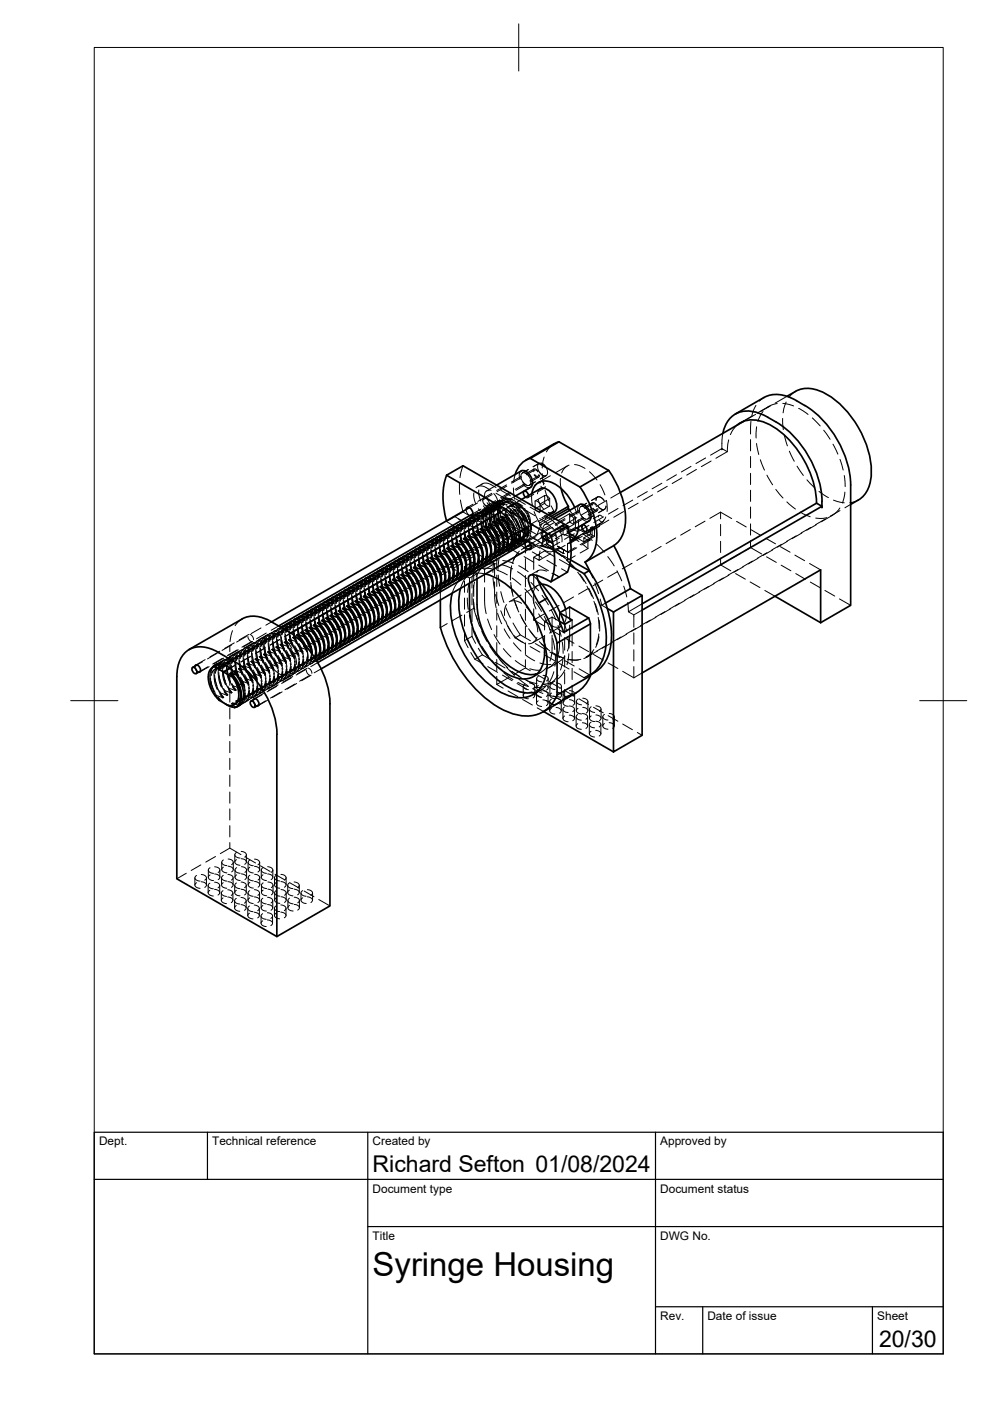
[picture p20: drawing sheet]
<svg xmlns="http://www.w3.org/2000/svg" width="210mm" height="297mm" viewBox="0 0 210 297" stroke-linecap="round" stroke-linejoin="round" font-family="sans-serif">
<defs><g id="words">
<text font-size="7" x="79" y="270.6">Syringe Housing</text>
<g font-size="4.9">
<text x="79" y="248.5">Richard Sefton 01/08/2024</text>
<text x="186.4" y="285.7">20/30</text>
</g>
<g font-size="2.5">
<text x="21" y="242.9">Dept.</text>
<text x="45" y="242.9">Technical reference</text>
<text x="79" y="242.9">Created by</text>
<text x="140" y="242.9">Approved by</text>
<text x="79" y="252.8">Document type</text>
<text x="140" y="252.8">Document status</text>
<text x="79" y="262.9">Title</text>
<text x="140" y="262.9">DWG No.</text>
<text x="140" y="279.9">Rev.</text>
<text x="150" y="279.9">Date of issue</text>
<text x="186" y="279.9">Sheet</text>
</g>
</g></defs>
<!-- layer: Hidden -->
<g fill="none" stroke="#000" stroke-width=".21">
<path d="M98.2 98.7l-.7 2.6M110.5 99.9l-.4 .6 .2 1.1M112 99.6l-1.3 .7M113 99.9a.48 .48 0 0 1 .4-.5 .48 .48 0 0 1 .5 .3l.3 .2M113.2 99.4l-1.7 1M113.3 99.7l-1.7 1M114 98.9a2.21 2.21 0 0 0 1.3 2M114 98.9a.73 .73 0 0 1 .5-.8 .73 .73 0 0 1 .9 .5l.3 .4M114.3 98.2l-1.3 .8M114.7 98.2a2.18 2.18 0 0 1 1.4 1.9M115.4 96.9l-.4 2.3M117.5 94.1l-.9 .7-.8 1"/>
<path d="M120.2 98.8l-2.5 1.5M120.6 98.6l-.9 .6-.6 1.1M121.8 98.5l1 .2 1.2 .6M146.5 98.9l-2 1.2M147.7 99.5l-2.1 1.2M149.6 97.1l-2 1.2M150.8 97.8l-2.1 1.1M153.1 95.1l-2.5 1.4M153.3 91.9l-.2 3.5v-.3l1.1 .7M154.2 95.8l-2.4 1.4M154.5 93.3l-.3 2.5M156.3 90.1l-.8 .9-.6 1.1"/>
<path d="M159.1 93.2v2.4M159.1 96.8v2.4M159.2 89.3l-.1 2.7M159.5 88.2l-2.5 1.4M160.2 87.8l-2.5 1.5M160.3 86l-.6 1-.3 1.2M160.4 94l.5 2.4M160.4 90.5l-.1 2.4M161.2 97.5l.9 2.2M161.8 87.3l-.6 .8-.5 1.3M162 84.3l-1 .7M163.1 86.1l-2.6 1.5"/>
<path d="M163.3 86.1l-2.1 1.2M164.8 85.6l-1.4 .3-.8 .5M165.9 88.7l.2 2.4M166 85.5l2.3 .6M166.3 92.3l.6 2.2M166.7 85.2l-.7 2.3M166.8 84l-2.5 1.5M167.4 95.7l1 2.1M168.7 83l-1.4 1.2M169 98.8l1.3 2M169.3 86.6l2 1.3M172.2 88.6l1.7 1.7"/>
<path d="M174.6 91.2l1.4 1.9M176.6 94.2l1.1 2.1M178.1 97.4l.7 2.3M82.4 119.9l-.3 .3M82.9 119.5l-.6 .6-.4 1M83.3 119.4l-.3 .3M83.7 119.9l-.2 .1M83.8 119l-.7 .7-.4 .9M84.2 118.9l-.3 .3M84.3 119.7v1l.2 1.4M84.4 119.7a1.84 1.84 0 0 0-1.6 1.6M84.6 119.4l-.2 .1"/>
<path d="M84.6 118.5l-.7 .7-.3 .8M84.7 119.8a1.8 1.8 0 0 0-2.1 1.5M85 118.3l-.2 .3M85.2 119.2v1.1l.2 1.3M85.3 119.2a1.84 1.84 0 0 0-1.6 1.6M85.5 118.9l-.2 .1M85.5 118l-.6 .6-.4 .9M85.6 119.3a1.8 1.8 0 0 0-2.1 1.5M85.9 117.8l-.2 .3M86.1 118.7l-.1 1.1 .3 1.3M86.2 118.6a1.84 1.84 0 0 0-1.6 1.7M86.2 119.7l.1 1 .4 1.3"/>
<path d="M86.4 118.3l-.2 .2M86.4 117.5l-.6 .6-.4 .9M86.5 118.8a1.8 1.8 0 0 0-2.1 1.5M86.8 117.3l-.2 .3M87 119.9l.2 1.3 .4 1M87 118.2l-.1 1.2 .2 1.2M87.1 118.1a1.84 1.84 0 0 0-1.7 1.7M87.1 119.2l.1 1.1 .4 1.2M87.2 120l.1 .8 .5 1.4M87.2 117.8l-.1 .1M87.3 117l-.7 .8-.3 .7M87.4 118.2a1.8 1.8 0 0 0-2.1 1.5"/>
<path d="M87.7 116.8l-.3 .3M87.9 119.4l.2 1.3 .4 1M87.9 117.7l-.1 1.3 .2 1.1M87.9 117.6a1.83 1.83 0 0 0-1.6 1.7M87.9 118.7l.2 1.1 .4 1.2M88.1 119.4v.7l.6 1.6M88.1 117.3l-.2 .1M88.2 116.5l-.7 .6-.3 .9M88.3 117.7a1.77 1.77 0 0 0-2.1 1.5M88.6 119.8l.4 .4M88.6 116.3l-.3 .3M88.8 118.9l.2 1.4 .4 .9"/>
<path d="M88.8 117.2l-.1 1 .2 1.4M88.8 117.1a1.84 1.84 0 0 0-1.6 1.7M88.8 118.2l.2 1.2 .3 1.1M88.9 118.9l.2 1.1 .5 1.2M89 116.8l-.2 .1M89.1 116l-.7 .6-.4 .9M89.2 117.2a1.8 1.8 0 0 0-2.1 1.5M89.5 119.3l.4 .4M89.5 115.8l-.3 .3M89.6 118.4l.7 2.3M89.7 116.7l-.1 1.1 .2 1.2M89.7 116.6a1.84 1.84 0 0 0-1.6 1.6"/>
<path d="M89.7 117.7l.5 2.3M89.8 118.4l.2 1.1 .5 1.2M89.9 116.3l-.2 .1M90 115.5l-.7 .5-.4 1M90 116.7a1.8 1.8 0 0 0-2.1 1.5M90.3 118.8l.4 .4M90.4 115.3l-.3 .3M90.5 117.9l.2 1.1 .4 1.1M90.5 116.2v1.2l.2 1.1M90.6 116.1a1.79 1.79 0 0 0-1.6 1.6M90.6 117.1l.5 2.4M90.7 117.9l.2 1 .5 1.3"/>
<path d="M90.8 115.8l-.2 .1M90.8 114.9l-.6 .6-.4 1M90.9 116.2a1.8 1.8 0 0 0-2.1 1.5M91.1 119.7l.7 1.3M91.2 118.3l.4 .4M91.2 114.8l-.2 .3M91.4 117.4l.1 .9 .5 1.3M91.4 115.7v1.3l.1 1M91.5 115.6h-.1a1.88 1.88 0 0 0-1.5 1.6M91.5 116.6l.1 1.2 .4 1.1M91.6 117.4l.2 .9 .5 1.4M91.7 115.3l-.2 .1"/>
<path d="M91.7 114.4l-.7 .7-.3 .9M91.8 115.7a1.77 1.77 0 0 0-2.1 1.5M91.9 119.2l.7 1.3M92.1 117.8l.4 .4M92.1 114.3l-.2 .3M92.3 116.8l.1 1 .5 1.3M92.3 115.2l-.1 .9 .2 1.4M92.4 115.1a1.84 1.84 0 0 0-1.7 1.6M92.4 119.7l.5 1 .4 1.1M92.4 116.1l.1 1.3 .4 1M92.5 116.9l.2 1.2 .5 1.1M92.5 114.8l-.1 .1"/>
<path d="M92.6 113.9l-.7 .7-.3 .9M92.7 115.2a1.8 1.8 0 0 0-2.1 1.5M92.8 118.6l.7 1.4M93 117.3l.4 .4M93 113.8l-.2 .3M93.2 116.3l.6 2.3M93.2 114.6l-.1 1.1 .2 1.3M93.2 114.6a1.84 1.84 0 0 0-1.6 1.6M93.2 119.1l1 2.2M93.2 115.6l.6 2.3M93.3 116.4l.3 1.2 .4 1M93.4 119.5l.3 .4"/>
<path d="M93.4 114.3l-.1 .1M93.5 113.4l-.6 .6-.4 .9M93.5 120l.8 .8M93.6 114.7a1.8 1.8 0 0 0-2.1 1.5M93.7 119.9l1.3 .5M93.7 119.9l-.2 .1M93.7 118.1l.7 1.4M93.9 116.8l.4 .4M93.9 113.2l-.3 .3M94 115.8l.7 2.3M94.1 114.1l-.1 1.2 .2 1.2M94.1 118.6l1 2.2"/>
<path d="M94.1 114.1a1.84 1.84 0 0 0-1.6 1.6M94.1 115.1l.2 1 .4 1.3M94.2 115.9l.2 .8 .5 1.4M94.3 119l.3 .4M94.3 113.8l-.2 .1M94.4 112.9l-.6 .6-.5 .9M94.4 119.7l.6 .7M94.4 119.5l.8 .8M94.5 114.2a1.8 1.8 0 0 0-2.1 1.5M94.6 119.4l1.3 .5M94.6 119.4l-.2 .1M94.6 117.6l.7 1.4"/>
<path d="M94.6 110.5l.1 .1M94.7 119.7l.5 .6-.2 .1M94.7 110.6l1.3 .8M94.7 116.3l.4 .4M94.8 112.7l-.3 .3M94.9 115.3l.3 1.3 .4 1M95 113.6l-.1 1.2 .2 1.2M95 118.1l.9 2.2M95 113.5a1.84 1.84 0 0 0-1.6 1.7M95 114.6l.2 1.1 .3 1.2M95.1 115.4l.1 .8 .6 1.4M95.2 118.5l.2 .4"/>
<path d="M95.2 113.2l-.2 .2M95.3 119.2l.6 .7M95.3 112.4l-.7 .7-.4 .8M95.3 119l.8 .8M95.3 113.7a1.77 1.77 0 0 0-2 1.5M95.4 118.9l1.4 .5M95.4 118.9l-.1 .1M95.5 117.1l.7 1.4M95.5 119.2l.6 .6-.2 .1M95.6 115.8l.4 .4M95.7 112.2l-.3 .3M95.8 114.8l.3 1.3 .4 1"/>
<path d="M95.8 113.1v1l.2 1.4M95.9 113a1.84 1.84 0 0 0-1.6 1.7M95.9 117.6l.6 1.2 .3 1M95.9 114.1l.2 1.1 .3 1.2M96 114.8l.2 1.1 .5 1.2M96.1 118l.2 .4M96.1 112.7l-.2 .1M96.1 111.9l-.6 .6-.4 .9M96.2 118.6l.6 .8M96.2 118.5l.7 .8M96.2 113.1a1.8 1.8 0 0 0-2.1 1.5M96.3 118.4l1.3 .5"/>
<path d="M96.3 118.4l-.1 .1M96.4 116.6l.7 1.3M96.4 118.6l.5 .7-.1 .1M96.5 111.7l1.1 .9M96.5 109.5l1.2 .8M96.5 115.2l.4 .4M96.5 111.7l-.2 .3M96.6 118.8l-1.1 1.4M96.7 114.3l.1 .8 .5 1.5M96.7 112.6l-.1 1.1 .3 1.3M96.8 112.5a1.84 1.84 0 0 0-1.6 1.7M96.8 117.1l.9 2.2"/>
<path d="M96.8 113.6l.5 2.3M96.9 114.3l.2 1.1 .5 1.2M96.9 117.5l.3 .4M97 112.2l-.2 .1M97 111.4l-.6 .6-.4 .9M97 118.1l.6 .8M97.1 117.9l.7 .9M97.1 112.6a1.8 1.8 0 0 0-2.1 1.5M97.2 110l1.9 1.4M97.2 117.9l1.3 .4M97.2 117.9h-.1M97.2 116.1l.8 1.3"/>
<path d="M97.3 118.1l.5 .7-.2 .1M97.4 114.7l.4 .4M97.4 102.5l.1 2.3M97.4 111.2l-.2 .3M97.6 113.8l.6 2.3M97.6 112.1l-.1 1.2 .2 1.2M97.6 106l.6 2.5M97.6 116.6l.5 .8 .5 1.4M97.6 119l-2.1 1.2M97.7 112a1.84 1.84 0 0 0-1.6 1.7M97.7 113.1l.5 2.3M97.8 113.8l.2 1.1 .4 1.2"/>
<path d="M97.8 117l.3 .4M97.9 111.7l-.2 .1M97.9 110.9l-.6 .5-.4 1M97.9 117.6l.6 .7M97.9 119.4l-2 1.2M98 117.4l.7 .8M98 112.1a1.8 1.8 0 0 0-2.1 1.5M98.1 117.4l1.3 .4M98.1 117.4h-.1M98.1 115.6l.7 1.3M98.1 117.5l-1.7 1M98.2 108.5l-3.5 2.1"/>
<path d="M98.2 108.5l1.2 .8M98.2 117.6l.5 .6-.2 .1M98.3 114.2l.4 .4M98.3 110.7l-.2 .3M98.4 113.4l.9 1.2 .2 .9M98.5 113.3l.1 1 .5 1.3M98.5 111.6l-.1 1.2 .2 1.1M98.5 116.1l1 2.1M98.6 111.5a1.79 1.79 0 0 0-1.7 1.6M98.6 112.6l.1 1.1 .4 1.2M98.7 113.3l.1 1 .5 1.3M98.7 119.9v.1a1.51 1.51 0 0 1-1.8 1.6"/>
<path d="M98.7 116.4l.3 .4M98.7 111.2l-.1 .1M98.7 110.9l2.1 1.2M98.8 117.1l.6 .7M98.8 110.3l-.7 .7-.3 .9M98.8 116.9l.8 .8M98.8 108a1.48 1.48 0 0 0 .8 1.3M98.9 111.6a1.8 1.8 0 0 0-2.1 1.5M99 116.8l1.3 .5M99 116.8l-.2 .1M99 115.1l.7 1.3M99 117l-1.6 .9"/>
<path d="M99 117l-1.7 1.1M99.1 117.1l.5 .6-.2 .1M99.1 116.6l-1.1 1-2.7 1.6M99.2 113.7l.4 .4M99.2 110.2l-.3 .3M99.3 116.9l-1.8 1M99.4 112.8l.1 1 .5 1.2M99.4 111.1l-.1 1.3 .2 1M99.4 111a1.84 1.84 0 0 0-1.6 1.6M99.4 115.6l.5 .8 .5 1.3M99.4 112l.2 1.2 .4 1.1M99.5 112.8l.2 1 .5 1.3"/>
<path d="M99.6 119.4v.1a1.51 1.51 0 0 1-1.9 1.6M99.6 115.9l.3 .4M99.6 110.7l-.2 .1M99.7 109.8l-.7 .7-.3 .9M99.7 116.6l.6 .7M99.7 120l1.4 .4M99.7 116.4l.8 .8M99.8 111.1a1.8 1.8 0 0 0-2.1 1.5M99.9 116.3l1.3 .5M99.9 116.3l-.2 .1M99.9 114.6l.7 1.3M99.9 116.6l.6 .6-.2 .1"/>
<path d="M100 112.2l.8 1 .4 1M100.1 113.2l.4 .4M100.1 119.2l-1.6 .9 2.6 1.6M100.1 109.7l-.3 .3M100.2 112.3l.2 .9 .5 1.3M100.3 110.6l-.1 1 .2 1.3M100.3 106.9l-1.2 .7M100.3 110.5a1.84 1.84 0 0 0-1.6 1.6M100.3 115.1l.6 1 .3 1.1M100.3 111.5l.2 1.3 .3 1M100.4 119.5l.7 .9M100.4 112.3l.3 1.2 .4 1.1"/>
<path d="M100.4 119.7a1.4 1.4 0 0 1-1.6 .8l-.2 .1M100.4 118l-1.4 .8M100.4 118v1.3M100.5 118.9a1.48 1.48 0 0 1-1.9 1.7M100.5 104.5v1.1l.4 1.2M100.5 115.4l.2 .4M100.5 109.9l2 1.2M100.5 110.2l-.2 .1M100.6 109.3l-.7 .7-.4 .9M100.6 116.1l.6 .7M100.6 119.4l1.3 .5 .1-.1M100.6 115.9l.7 .8"/>
<path d="M100.6 110.6a1.8 1.8 0 0 0-2 1.5M100.7 115.8l1.4 .5M100.7 115.8l-.1 .1M100.8 119.8l-.2 .1M100.8 114l.7 1.4M100.8 117.2l-.4 .8M100.8 117.2l-2.1 1.2M100.8 117.2l1.5 .9M100.8 116.1l.5 .6-.1 .1M100.9 103.4l.1-.1a1.75 1.75 0 0 1 2.1 .1l1 .6M100.9 112.7l.4 .4M101 109.2l-.3 .3"/>
<path d="M101 115.3l-.7 .9-1.3 .8M101.1 111.7l.6 2.3M101.2 110.1l-.1 1 .2 1.3M101.2 114.5l.9 2.2M101.2 110a1.84 1.84 0 0 0-1.6 1.6M101.2 111l.1 1 .4 1.3M101.3 106.6l-1.8 1M101.3 119l.7 .8M101.3 108.6l-1.2 .8M101.3 111.8l.1 .8 .6 1.5M101.3 119.2a1.4 1.4 0 0 1-1.6 .8h-.2M101.3 118.4a1.48 1.48 0 0 1-1.8 1.6"/>
<path d="M101.4 114.9l.2 .4M101.4 109.7l-.2 .1M101.4 107.9l1.3 1.3 1.4 .9M101.5 108.8l-.7 .6-.4 .9M101.5 118.9l1.3 .5 .1-.1M101.5 115.6l.6 .7M101.5 115.4l.7 .8M101.5 103.9l.1 1.1 .3 1.2M101.5 110.1a1.8 1.8 0 0 0-2.1 1.5M101.6 115.3l1.4 .5M101.6 115.3l-.1 .1M101.6 119.3l-.1 .1"/>
<path d="M101.7 113.5l.7 1.4M101.7 115.6l.5 .6-.1 .1M101.8 112.2l.4 .4M101.8 112.7l2.1 1.1M101.9 108.6l-.3 .4M102 102.8l.1-.1a1.75 1.75 0 0 1 2 .1l1.1 .6M102 111.2l.2 1.2 .4 1.1M102 107.9l-1.7 1M102 109.5v1.2l.2 1.2M102.1 114l.9 2.2M102.1 109.5a1.84 1.84 0 0 0-1.6 1.6M102.1 110.5l.1 1 .4 1.3"/>
<path d="M102.2 118.5l.7 .8M102.2 111.3l.1 .8 .6 1.4M102.2 118.7a1.35 1.35 0 0 1-1.6 .7l-.2 .1M102.2 117.9a1.49 1.49 0 0 1-1.8 1.6M102.3 114.4l.2 .4M102.3 102.6l-1.1 .6M102.3 109.2l-.2 .1M102.3 108.3l-.7 .8-.3 .7M102.3 118.4l1.4 .5 .1-.1M102.3 106.1l.1 .2a1.46 1.46 0 0 0 .9 1.1M102.4 115.1l.6 .7M102.4 106a.53 .53 0 0 1 .5-.5 .53 .53 0 0 1 .5 .4l.1 .2"/>
<path d="M102.4 114.9l.7 .8M102.4 109.6a1.8 1.8 0 0 0-2.1 1.5M102.4 119.7l-.4 .1M102.4 111.2l.8 2.2M102.5 110.2v1M102.5 107.3l1.3 1.3 1.4 .9M102.5 114.8l1.3 .5M102.5 114.8l-.1 .1M102.5 118.8l-.1 .1M102.6 113l.7 1.4M102.6 105.6l-1.3 .7M102.6 115.1l.5 .6-.1 .1"/>
<path d="M102.7 111.7l.4 .4M102.7 108.1l-.2 .3M102.8 112.3l1.1 2.2M102.9 108.7l-.3 .7-.1 .8M102.9 110.7l.2 1.3 .4 1M102.9 110.6l.2 1.1 .5 1.2M103 113.5l.6 1.3 .3 .9M103 109a1.83 1.83 0 0 0-1.7 1.6M103 109.9l.5 2.3M103 107.8l-.5 .8-.2 1.4M103.1 118l.7 .8M103.1 110.8l.2 1.2 .5 1"/>
<path d="M103.1 118.2a1.36 1.36 0 0 1-1.6 .7l-.2 .1M103.1 117.4a1.51 1.51 0 0 1-1.8 1.6M103.1 113.9l.3 .4M103.1 108.3l-.3 1.2 .1 1.1M103.2 111.8l.9 2.1M103.2 108.7l-.2 .1M103.2 114.5l.6 .8M103.2 107.8l-.7 .7-.3 .8M103.2 117.9l1.3 .5M103.3 106.6a1.68 1.68 0 0 0 1.8 1M103.3 114.4l.7 .8M103.3 109.1a1.77 1.77 0 0 0-2.1 1.5"/>
<path d="M103.3 119.5l-1.3 .7M103.3 119.2l-.4 .1M103.4 110l.1 1.2 .4 1.1M103.4 118.6l1.5 .9M103.4 108.2l-.2 1 .1 1.3M103.4 114.3l1.3 .5M103.4 114.3l-.1 .1M103.4 118.3l-.2 .1M103.5 114.6l.5 .6-.2 .1M103.5 107.3l-1.2 .7M103.5 108h-.1M103.6 111.2l.4 .4"/>
<path d="M103.7 107.9l1.1-.2 1.2 .5M103.8 104a.95 .95 0 0 0-1 .8 .95 .95 0 0 0 .6 1.1l.2 .3a.64 .64 0 0 1 .2 .7 .64 .64 0 0 1-.5 .4l-.7-.5M103.8 107.6l.6 .2M103.8 110.2l.2 1.3 .4 1M103.8 108.4a1.84 1.84 0 0 0-1.6 1.7M103.8 113l.7 1.2 .3 1M103.8 109.4l.6 2.3M103.8 114.4l1.7 1.7M103.9 117.5l.8 .8M103.9 110.1l.2 1.2 .5 1.1M103.9 108.4l-.1 1 .1 1.4M104 117.7h-.1a1.36 1.36 0 0 1-1.6 .7l-.1 .1"/>
<path d="M104 113.3l.3 .5M104 116.9a1.49 1.49 0 0 1-1.8 1.6M104 107.8l-.2 .9v1.4M104 107.2h1l1.3 .5M104 108.1l-.1 .2M104.1 111.3l.9 2.1M104.1 108.7v1.2l.3 1.1M104.1 107.8a2.05 2.05 0 0 0-1.6 2.4M104.1 107.3l-.1 .1M104.1 114l.6 .8M104.1 117.4l1.5 .4M104.1 113.9l.8 .8"/>
<path d="M104.2 108.5a1.8 1.8 0 0 0-2.1 1.6M104.2 118.7l-.4 .1M104.2 113.9l.8 1 .8 .7M104.3 113.8l1.3 .5M104.3 113.8l-.2 .1M104.3 111.9l1.2 2.1M104.3 107.6l-.9 .7-.4 1.1M104.3 104.6l-1.7 1M104.3 117.8l-.2 .1M104.4 104.8l-2.1 1.2M104.4 114.1l.5 .6-.2 .1M104.4 107.2l.8 .7"/>
<path d="M104.4 107.2l-.5 .2M104.4 107.5l-.4 .2M104.4 113.4l1.6 1.8M104.5 110.6l.4 .4M104.5 107.9l-.3 1.1 .1 1.2M104.5 107.1l1.5 .4M104.5 107.1l-.9 .6-.5 1M104.5 107.1l-.1 .1M104.6 111.4l1.1 2.1M104.6 109.7l.7 2.3M104.6 115.4l1.1 .9M104.7 104.6l.6 1 .3 1"/>
<path d="M104.7 118.3l-.1 .1M104.7 112.5l.5 .9 .5 1.3M104.7 107.9a1.84 1.84 0 0 0-1.6 1.7M104.7 108.9l.1 1 .4 1.3M104.7 119l-.2 2.4M104.7 109.8l.8 2.3M104.8 117l.8 .8M104.8 109.6l.3 1.3 .4 1M104.9 117.1a1.34 1.34 0 0 1-1.7 .8l-.1 .1M104.9 112.8l.3 .5M104.9 119.5v2.7M104.9 119.5l-2.2 1.2"/>
<path d="M104.9 116.4a1.51 1.51 0 0 1-1.8 1.6M104.9 112.1l1.3 2M104.9 107.3l-.3 1 .1 1.3M104.9 107.9h.3M104.9 107.6l-.1 .1M104.9 114.5l2.1 1.1M104.9 110.8l1 2M105 116.9l1.4 .4M105 106.8l-.1 .1M105 113.5l.6 .8M105 109.2l.7 2.3M105 113.4l.8 .8"/>
<path d="M105.1 108a1.8 1.8 0 0 0-2.1 1.5M105.1 118.2l-.4 .1M105.1 107.3l-1 .4-.4 .5-.2 .6M105.1 106.1l-2.1 1.2M105.1 109.3l.7 2.2M105.2 113.3l1.3 .5M105.2 104.6l2 1.2M105.2 110.7l2 1.2M105.2 113.3l-.2 .1M105.2 113.4l.6 .8-.2 .1M105.2 117.3l-.2 .1M105.2 119.6h-1.5l-.8 .2"/>
<path d="M105.2 107.9v.1M105.3 107l1.1-.3 1.1 .3M105.3 106.3l-1.7 1M105.3 106.7l.8 .7M105.3 106.7l-.5 .2M105.3 102.9l-2.2 1.2M105.3 107l-.4 .2M105.3 118.4v2.4M105.3 115.5l2.5 1.4M105.3 110.1l.5 .4M105.4 114.7l1.2 1 .7 .4M105.4 118.8l-.9 .2-1.3 .6"/>
<path d="M105.4 106.6l1.4 .4M105.4 106.6l-.9 .6-.5 1M105.4 106.6l-.1 .1M105.5 107.6l1.1 .4 .9 .7M105.5 109.2l.2 1.1 .5 1.2M105.6 112l.5 .8 .5 1.4M105.6 108.4l.1 1.1 .4 1.2M105.6 112.8l-2-1.1 1 2.1M105.6 107.7v1.1l.2 1.3M105.7 109.1l.6 2.3M105.7 116.5l.7 .8M105.7 116.6a1.33 1.33 0 0 1-1.6 .8l-.2 .1"/>
<path d="M105.7 112.3l.3 .5M105.8 115.9a1.51 1.51 0 0 1-1.9 1.6M105.8 106.8l-.3 1 .1 1.3M105.8 110.3l1 2M105.8 118.4l-.2 2.3M105.8 106.7l-.7 .7-.4 1.3M105.8 107.1l-.2 .1M105.9 116.4l1.3 .4M105.9 106.3h-.2M105.9 113l.6 .8M105.9 112.8l.8 .9M106 107.5l.1-.1a1.8 1.8 0 0 0-2.1 1.5"/>
<path d="M106 107.5a1.8 1.8 0 0 0-2.1 1.5M106 117.7l-.4 .1M106 115.7l-1 2.1M106 106l-.7 .8-.3 1.2M106 107.5l.1 1.7M106 112.8l1.4 .4M106 112.8h-.1M106.1 112.9l.6 .8-.2 .1M106.1 106.1l-1 .4-.8 1M106.1 116.8h-.2M106.1 109.2l.5 1.7 1.1 1.8M106.1 109.2v.3"/>
<path d="M106.1 113.1l.9 1 .8 .7M106.2 106.2l.8 .7M106.2 106.2l-.5 .2M106.2 111.2l1.2 2M106.2 106.5l-.5 .2M106.2 104l2.1 1.1M106.2 110.1l2.1 1.2M106.2 109.6l.4 .4M106.2 106.7l-1.2-.1-1 .6M106.2 107.4l1.2 .6 .8 .7M106.3 106.6l-.3 1 .2 1.4M106.3 112.6l1.5 1.7"/>
<path d="M106.3 106.1l1.4 .4M106.3 106.1l-1 .6-.4 1M106.3 106.1l-.1 .1M106.3 114.8l1 .7 1.2 .2M106.4 112.6l.7 1 .9 .7M106.4 119.7l2.3 .9M106.5 111.5l.9 2.2M106.5 106.7h.2l-1.5 .9M106.5 110.1l1 1.7M106.5 114.3l1.2 .9 .9 .2M106.6 106.3l-.9 .6-.5 1.2M106.6 116l.7 .8"/>
<path d="M106.6 118.8l2.3 .6M106.6 116.1a1.4 1.4 0 0 1-1.6 .8l-.2 .1M106.6 111.8l.3 .5M106.7 115.3v.1a1.51 1.51 0 0 1-1.9 1.6M106.7 113.4l2 1.2M106.8 112.5l.6 .7M106.8 115.9l1.3 .4M106.8 105.8h-.2M106.8 107.2l-1.3-.2-1 .4M106.8 112.3l.7 .8M106.8 107l.2-.1a1.8 1.8 0 0 0-2.1 1.5M106.8 107a1.77 1.77 0 0 0-2 1.5"/>
<path d="M106.8 117.1l-.4 .2M106.9 112.3l1.3 .4M106.9 112.3h-.1M106.9 106l-.3 .2M107 112.4l.5 .7-.1 .1M107 106.5l.9 .3 1.2 .7M107 116.3h-.2M107 111.7l1.4 1.8M107 108.9l1.5 1.8M107 114.9l1.3 .7 .9 .1-.2 .1M107.1 105.6l.8 .8M107.1 105.6l-.5 .3"/>
<path d="M107.1 115l-1 2.2M107.1 105.6l1.2 .2 1 .5M107.1 109.1l.4 .4M107.1 109.1l.8 .8M107.2 105.6l-1 .6-.5 1M107.2 105.6h.1M107.2 105.6h-.1M107.2 107.9l-1 .6M107.2 108.8l.2 1.1 .6 1.2M107.3 106.3l.9 .4 1.1 .8M107.3 109l.4 .4M107.3 105.6l-.3 .1"/>
<path d="M107.3 109l1.4 .5M107.3 105.6l2 1.2M107.3 108.4l1.5 1.8M107.3 109l-.2 .1M107.3 107.2l1.1 .8 .7 .8M107.3 116.8h-.1M107.4 110l.4 1 1 1.1M107.4 111l.5 1 .4 1.1M107.4 109.7l.7 1.1M107.4 102.8l-2.1 1.2M107.4 103.1l-2 1.2M107.5 115.5l.7 .8"/>
<path d="M107.5 115.6a1.4 1.4 0 0 1-1.6 .8l-.2 .1M107.5 111.8l.8 .9zM107.5 114.8a1.47 1.47 0 0 1-1.8 1.7M107.6 107.7a1.59 1.59 0 0 1 2.2 .3M107.7 115.4l1.3 .4M107.7 106.5l.2-.1a1.77 1.77 0 0 0-2.1 1.5M107.7 106.5a1.8 1.8 0 0 0-2.1 1.5M107.7 116.6l-.4 .2M107.7 106.3l1.1 .4 1 .7M107.7 109.9l.1 .1M107.8 110l1.1 1.9M107.8 107.7l1.7 1.7"/>
<path d="M107.8 114l-2.5 1.5v1.7M107.8 115.7l-.1 .1M107.9 109.9l.2 .2M107.9 109.9l-.1 .1M108 108.6l.4 .4M108 108.6l.8 .8M108 116.4l-.5 .2h-.7M108 116.2l2.1 1.2M108.2 108.5l.4 .4M108.2 108.5l1.4 .5M108.2 108.5l-.2 .1M108.2 104.4l-2.1 1.1"/>
<path d="M108.2 108.2l.3 1.3 .5 1M108.2 116.3h-.1M108.2 106.3l2.1 1.3M108.2 112.5l2.1 1.2M108.3 110.5l.9 2.1M108.3 106.1l-1.1-.1-.6 .2-.5 .4M108.3 112.7l2 1.1M108.3 116.3h-.2M108.3 114l1.4 .6h.8M108.3 109.6l.7 .9 .5 1.1M108.4 114.9l.7 .9M108.4 104.5l-2.1 1.2"/>
<path d="M108.4 115.1a1.4 1.4 0 0 1-1.6 .8l-.2 .1M108.4 114.3a1.48 1.48 0 0 1-1.8 1.7M108.4 115.8l-.7 .4-.8-.1M108.4 110.4l.6 1 .4 1.1M108.5 120l-.3 2.3M108.5 114.8l1.4 .5M108.5 113.5l1.1 .7 1.1 .2M108.5 107.7l1.6 1.7M108.6 107a1.58 1.58 0 0 1 2.2 .3M108.6 111.9l.3 1.3M108.6 116.1l-.1 .1M108.6 115.7l-.4 .3"/>
<path d="M108.7 106l-.7-.2-.7 .1-.8 .5M108.7 107.3a1.25 1.25 0 0 0-1.6 1.5M108.7 109.5l1.1 1.9M108.7 115.2l-.2 .1M108.7 111.1l.8 2.3M108.8 112a1.51 1.51 0 0 0 2.2 .3M108.8 114.6l-1 2.3M108.8 109.4l.7 1.1 .6 1.2M108.8 106.8l-1 .6M108.8 109.4l-.1 .1M108.9 103.4l.2 2.4M108.9 113.4l2.5-1.4v1.7"/>
<path d="M108.9 108.1l.4 .4M108.9 108.1l.8 .8M109 111.8l.4 1.3 .1 1M109.1 108l.4 .4M109.1 108l1.4 .4M109.1 108l-.2 .1M109.1 115.8h-.1M109.1 113.1l-1.1 .6M109.1 109.9l1 2.2M109.1 115.2l-.4 .5-.5 .2-1.2-.1M109.2 113.2l-1.2 .5-1.3 1.1M109.2 113.2l1.1-.6 1.7 1"/>
<path d="M109.2 100.6l-.3 1.7M109.2 113.2l2.2 1.3M109.2 114.4l.8 .8M109.3 113.1l.1 1.3-.2 1M109.3 106.8l2 1.1M109.3 106.8l-1.1 .5M109.3 113.8a1.49 1.49 0 0 1-1.8 1.7M109.3 105.7l2.1 1.2M109.3 111.9l2.1 1.2M109.3 105.2l-1.6 .9M109.3 109.9l1 2.1M109.3 107l.8 2.2"/>
<path d="M109.4 106.6l.8 .6 .9 1M109.4 111.2l.6 2.3M109.4 114.3l.8 .3M109.4 114.3l1.3 .5M109.5 113.7a1.51 1.51 0 0 1-1.8 1.7l-.2 .1M109.5 114.6l-.4 1.1-.9 .6M109.5 115.6l-.1 .1M109.5 115.2l-.4 .3M109.6 110.6l.5 1 .3 1.3M109.6 109l1.1 1.9M109.6 114.7l-.2 .1M109.7 117.4l-.6 .9-.5 1.2"/>
<path d="M109.7 106.6l.9 .7 .7 1M109.7 108.9l.2 .2M109.7 108.9l-.1 .1M109.7 115.2l2.1 1.2M109.8 107.6l.4 .4M109.8 107.6l.8 .8M109.8 109.8l.9 2.1M109.8 107.9l.9 1.1 .5 1M109.8 112.8l.1 1.3-.4 1M109.8 111.5a1.57 1.57 0 0 0 2.3 .3M109.9 108.3l1.3 2M110 107.5l.3 .3"/>
<path d="M110 107.5l.1 .1a2.06 2.06 0 0 1 1.9 1.7l.2 .4M110 107.5l-.2 .1M110 119.9l2 1.3M110 114.7l-.2 .6-.4 .6-.9 .4M110 115.2l-.1 .1M110 109.4l1 2.2M110.1 108.4l1.2 2M110.1 110.5l.4 1 .3 1.2M110.1 115.2l-.2 .1M110.1 116.8l-.8 1.1-.5 .9M110.1 113.9l.8 .8M110.2 112.6l.1 1.3-.3 1"/>
<path d="M110.2 109.4l.9 2.1M110.2 113.3a1.49 1.49 0 0 1-1.8 1.6M110.2 107.1l1.5 1.9M110.3 112.6l-1.2 .5-1.3 1M110.3 112.8v1.2l-.6 1.1M110.3 115.4l-2.5 1.5M110.4 113.2a1.49 1.49 0 0 1-1.9 1.6l-.1 .1M110.4 114.1l-.4 1.1-.9 .6M110.4 115.1l-.1 .1M110.4 114.7l-.5 .3M110.5 108.4l1.1 2M110.5 101l-2.1 1.2"/>
<path d="M110.5 110.1l.7 2.2M110.5 114.2l-.2 .1M110.5 101.3l-2 1.2M110.6 108.9l.5 1 .2 1.3M110.6 110.3l.7 1.6M110.6 108.3l1.1 2.1M110.6 105.9l-2.8 1.6M110.6 108.4l.2 .2M110.6 108.4h-.1M110.7 110.5l.3 .9 .2 1.4M110.7 113.9l-.3 .7-.5 .4-1 .2M110.8 102.6l1 .7h.7"/>
<path d="M110.9 114.7l-.2 .1M110.9 108.9l.7 1.3 .2 .9M110.9 113.1l-.2 1.5-.4 .7M111 114.7l-.3 .1M111 108.7l.7 1.2 .3 1M111 114l-.3 .5-.5 .3h-1.1M111.1 112.1l.1 1.2-.3 1.1M111.1 112.8a1.51 1.51 0 0 1-1.9 1.6M111.1 114.9l-.9 .4-1.4-.3M111.1 118l2.1 1.2M111.2 100.2a1.92 1.92 0 0 1 1.1 2.6 1.12 1.12 0 0 1-1.5-.7M111.2 115.2a1.48 1.48 0 0 0 .8 1.3"/>
<path d="M111.3 112.7a1.49 1.49 0 0 1-1.9 1.6l-.2 .1M111.3 114.6h-.2M111.3 113.5l-.5 1.3-.8 .4M111.3 114.2l-.5 .3M111.3 102.6l-2.1 1.2M111.3 111.9l-1.1 .9-.7 .8M111.3 108.1l2.1 1.2M111.3 114.3l2.1 1.2M111.4 109.6l.7 2.2M111.4 113.7l-.4 .1M111.4 111.2a1.23 1.23 0 0 1-1.5 1.5M111.4 114.9v2.3"/>
<path d="M111.4 118.4v2.4M111.4 112l2.5 1.4M111.5 102.8l-2.1 1.2M111.5 114.5l-.7 .2-.6-.1M111.5 111.5l.2 1.1-.3 1.2M111.7 111.6l.1 1.1-.1 1.2M111.7 108.3l.7 1.5 .1 .8M111.7 109.2l.7 1.8-.5-1.6M111.8 112l-1 .6M111.9 111.6l.2 1.1-.3 1.2M112 112.3a1.51 1.51 0 0 1-1.9 1.6M112.1 111.6v1.4l-.4 .8"/>
<path d="M112.1 105.1a.37 .37 0 0 1-.2 .4 .37 .37 0 0 1-.5-.1M112.1 112.1l-.1 .6a1.44 1.44 0 0 1-1 1.1l-.9 .1M112.1 113l-.3 1-.5 .6-.4 .1M112.2 101a1.11 1.11 0 0 0-1.6-.6 2 2 0 0 0 1.2 2.5M112.2 110.1l.4 1.2 .1 1.1M112.4 103.4l-1.3 .8M112.4 107.5l2.1 1.2M112.4 113.7l2.1 1.1M112.4 115l2.1 1.2M112.5 110.8v1.4l-.4 .9M112.5 111.3l.1 1.1-.3 1.2M112.5 113.5l-.3 .6-.6 .5-.6 .2-.8-.2"/>
<path d="M112.7 114.1l-1.3 .7M112.7 115.7l-1.4 .4-.8 .5M112.8 104.7l-.1 1.1 .2 1.5M112.9 117l2 1.2M113 115.1l-2 1.2M113 111.2l-2.3 1.3M113.1 114.2l2 1.1M113.2 100a.43 .43 0 0 1 .4-.4 .43 .43 0 0 1 .4 .4M113.2 104.8l-1.3 .7M113.2 100.7a.65 .65 0 0 0 .5 .5 .65 .65 0 0 0 .7-.3v-.2M113.2 108.5l1.2 2.4M113.3 115.6l-1.1 .1-1.1 .4"/>
<path d="M113.4 100.6a.41 .41 0 0 0 .4 .4 .41 .41 0 0 0 .4-.4M113.5 106.2l.4 .1 .6 .6M113.5 102.2l-1.3 .7M113.5 114.7l-2.5 1.5M113.6 113.8l-1.7 1M113.7 115.8l-1.3 .7M113.9 110.4l-2.6 1.5M113.9 115.7l2.2 .5M113.9 113.4l-2.5 1.4M114.1 101l-1.8 1M114.1 105.9l.6 1.3 .6 .7M114.2 101.2l-1.7 1"/>
<path d="M114.2 119.8l2.1 1.2M114.4 100.1a1.05 1.05 0 0 0 1.6 .6l.1-.5M114.4 115.1l-1.8 1M114.4 116a2.84 2.84 0 0 0 2.9 .9l.3-.3M114.4 109.9l1.5 .9 1.2 1.3M114.4 110.9v.4l.7 .9v1.6l-.2 .1M114.5 116.8l-.2 2-1.1-.7v2.6M114.5 102.5a.46 .46 0 0 1 .5-.4 .46 .46 0 0 1 .4 .4M114.5 115.7l2.3 .7M114.6 103.6l-.4 .4-.2 .7M114.6 102.1l-1.2 .8M114.7 103.1v.1a.43 .43 0 0 0 .5 .4 .43 .43 0 0 0 .4-.5"/>
<path d="M114.7 113.2v.1a1.43 1.43 0 0 0 .9 1.2M114.8 113.2a.53 .53 0 0 1 .4-.6 .53 .53 0 0 1 .6 .5l.1 .1M114.9 113.9l2.3 1.3M114.9 111l-1 2.4M114.9 112.7l-1.2 .8M115 100.4l.3 2.4M115 113.9a.63 .63 0 0 0 .5 .5 .63 .63 0 0 0 .6-.2l.1-.2M115.1 115.7l2.2 1M115.1 114v1.7M115.2 112.7h.1a1.55 1.55 0 0 1 .8 1.3M115.4 103.5l-1.2 .7M115.5 115.5a3.6 3.6 0 0 0 2.5 .9l.7-.4"/>
<path d="M115.5 109.3l1.4 .9 1.3 1.3M115.5 106.7v-1.6l-2 1.1v1.7l2-1.2 .4 .5 .6 .1M115.5 105.1l.6 .1 .4 .5M115.5 116.8l2.1 1.2M115.6 103.9l.8 2.3M115.6 116.7l-2.4 1.4M115.7 113.7a1.65 1.65 0 0 0 1.8 1M115.8 100.8l-1.3 .8M115.9 114.5v.8l1.3 .7-1.3-.7v-.8l1.3 .7M115.9 114.5h.1M115.9 115.3h.1M115.9 114.5l-1.2 .7"/>
<path d="M115.9 114.5l1.3 .7M116 113.6l-.7 .8-.5 1.3M116 118.8l2 1.2M116.1 113.3l-2.1 1.2M116.1 111.2a.99 .99 0 0 0-.9 .4 .99 .99 0 0 0 0 1.1M116.2 115.9l2 1.2M116.2 108.6l.7 .2 .6-.1M116.4 109.2l-2.3 1.4M116.5 105.7v1.6l-2 1.2-.6-.2-.4-.4M116.5 105.7l-2 1.2v1.6M116.6 112.9l-1.7 1M116.6 111.7l-1.6 1"/>
<path d="M116.7 112.9l-1.7 1M116.7 113.1l-1.6 .9 2.1 1.2M116.7 114.8l-1.6 .9M116.7 100.9l-2.5 1.4M116.7 112l-2 1.2M116.7 117.4l-2.4 1.4M116.8 109.5l-2.4 1.4M116.9 107.3l.5 1M117.1 111.8l.6 1 .2 1M117.1 112.7l-2.5 1.4M117.2 116.7l2 1.3M117.2 109.7l-2.8 1.6"/>
<path d="M117.4 108.3l-1.8 1.8M117.4 110.9l-2.3 1.3M117.4 108.3l-2.5 1.5M117.5 113.3l-2.1 1.2M117.7 113.5l-1.7 1M117.7 110l-2.2 1.2M117.7 113.2l.3 1.2 .1 1.1M117.8 116.9l1.9 1.4M118.2 115.8l1.3 .8v.8l-1.3-.8 1.3 .8v-.8M118.2 115.8l2.1 1.2 1.7-.9M118.2 115.8l2.3 1.4M118.2 115.8l1.3 .8"/>
<path d="M118.4 117.3l1.9 1.5 1.7-1M118.4 116.2l-1.1 .6M118.6 114.1l-1.1 .6M118.6 118.6l2.2 1.3M118.7 115l-2.1 1.1M118.7 112.6l.4 1.2v1.1M118.8 101.5l.2 2.1M119.1 112.1l-1.5 .3-.8 .4M119.2 111.6l-2.1 1.1M119.3 117.7l1.7 1M119.4 113.3l1.4 .5M119.4 111.5l-1.7 .9"/>
<path d="M119.4 113.3l-1.7 .9M119.4 111.4h.1M119.4 111.4l-1.7 .9M119.5 116.6h.1M119.5 117.4h.1M119.6 111.4l-.2-.1-1.8 1M119.8 109.9l-2.1 1.3M119.8 110.2l-2 1.2M119.8 115.6l-2 1.2M120.1 118.8l1.7 1.6M120.2 112.1l2.3 .6M120.2 112l-.8-.5v1.8"/>
<path d="M120.2 112.8l.5 .3M120.3 117v1.8M120.6 111.5l-2.1 1.2M120.6 119.1l1.6 1.7M120.6 112.9l-1 .6M120.8 108.2l1.2 1.5v2.1l.3 .2M120.8 111.7l-2.1 1.2M120.8 110.7l-1.3 .7h-.1M120.8 108.9l-2.4 1.4M121 114.8v.3l-.7 .2v1.6l.2 .3M121.5 114.4l2.2-1.3-2.5 1.4M121.6 109.9l-.8-1v1.8l.8 .5"/>
<path d="M121.7 114.2l1 .6M121.8 113.2l-2.1 1.1M121.8 107.6l.5 1.4M122 113.8l1.8 1.1M122 109.7l-.4 .2v1.3l-1.4 .8v.8l1.8-1M122.3 109.8l-2.1 1.2M122.3 116.1l-1.8 1.1M122.6 110.2l.1 1.5M122.7 113.9l-2.4 1.4M122.8 108.1a2.21 2.21 0 0 0 1.4 2M122.8 108.1a.73 .73 0 0 1 .6-.8 .73 .73 0 0 1 .8 .5l.3 .4M122.9 108.2l-2.1 1.2"/>
<path d="M122.9 107l-.3 .3-.1 .5 .1 1M122.9 108.4l-2 1.2M122.9 113.8l-2 1.2M123.2 109.8l1 .7h.7M123.5 113.7l-2.5 1.4M123.6 107.4a1.91 1.91 0 0 1 1.1 2.6 1.12 1.12 0 0 1-1.5-.7M123.6 113.2l2 1.4M123.7 109.7l-2.1 1.2M123.7 115.5l1 .8M123.8 114.1l.9 .4v1.8M123.8 109.9l-2 1.2M124.4 106.7l-1.3 .7"/>
<path d="M124.7 114.3l.4 .2zM124.7 114.5l-1.7 1M124.7 116.3l-1.7 .9M124.7 114.4l.1 .1M124.7 110.6l-1.2 .7M124.9 111.4l-2.1 1.2M125 100l1.6 1.8M125.1 114.5l-1.8 1.1M125.2 111.9l.8 .1v1.7l-.8-.5zM125.2 113.2l-1.4 .9M125.4 107a.53 .53 0 0 1 .5-.5 .53 .53 0 0 1 .5 .5l.1 .1M125.4 108l-2.1 1.2"/>
<path d="M125.5 112l-1.2 .7M125.5 107.2a.43 .43 0 0 1 .5-.4 .43 .43 0 0 1 .4 .4M125.5 113.8l-1.7 1.1v-.8M125.5 111.7l-.3 .2M125.6 106.6l-1.7 1M125.6 107.8a.59 .59 0 0 0 .6 .6 .59 .59 0 0 0 .6-.5M125.7 106.8l-1.7 1M125.7 107.7l.2 .2a.38 .38 0 0 0 .4 .3 .38 .38 0 0 0 .3-.4M125.9 109.3l-1.3 .7M126 112l-2 1.2M126 112l-2.3 1.3M126 113.7l-1.1 .7"/>
<path d="M126.4 106.1a.73 .73 0 0 1 .5-.8 .73 .73 0 0 1 .9 .4l.3 .4M126.4 108.1l-1.7 1M126.5 115.4l1.6 1.7M126.6 108.3l-1.7 1M126.7 105.4l-1.3 .7M126.7 107.2a1.03 1.03 0 0 0 1.7 .6l.1-.5M126.9 109.6a.46 .46 0 0 1 .4-.4 .46 .46 0 0 1 .5 .5M127 109.3l-1.2 .7M127 111.6l-1.5 .1v2.1l-2.9-1.6M127 111.6l-2.5 1.5M127.1 110.2v.1a.45 .45 0 0 0 .4 .4 .45 .45 0 0 0 .5-.4M127.2 102.8l1 2.1"/>
<path d="M127.3 111l-2.5 1.5 2.2-1.3M127.8 110.6l-1.2 .8M128 109.6l-2.1 1.2M128.2 108l-1.3 .7M128.4 109.6l-.6 1-.8 .6v.4M128.5 106.2l-2.1 1.2M128.6 106.1l.1 2.3M128.9 118l1.3 2M129.1 110.3l-2.1 1.1M131 107.8l-2 1.2M131.5 104.4l-2 1.2M132.2 108.5l-2.1 1.2"/>
<path d="M134 119.4l-2.1 1.2M134.2 106l-2.1 1.2M135.3 106.7l-2.1 1.2M137.1 117.6l-2.1 1.2M137.2 104.2l-2 1.2M138.4 104.9l-2.1 1.2M140.2 115.9l-2.1 1.1M140.3 102.5l-2 1.1M141.5 103.1l-2.1 1.2M143.3 114.1l-2.1 1.2M143.4 100.7l-2 1.2M144.6 101.3l-2.1 1.2"/>
<path d="M146.4 112.3l-2.1 1.2M149.5 110.5l-2.1 1.2M152.8 108.6l-2.3 1.3M152.8 108.6l2.3 1.3M152.8 108.6v1.4M152.8 111.2v2.4M152.8 114.8v2.3M152.8 118.3v1.5M152.8 119.8l2.1 1.2M153.9 119.1l-1.1 .7M156.2 110.5l2 1.2M157 117.3l-2.1 1.2"/>
<path d="M159.1 100.4v2.3M159.1 103.9v2.4M159.1 107.5v2.4M159.1 111.1v2.4M159.1 114.6v1.5M159.1 116.1l-1.1 .6M159.1 116.1l2.4 1.4M159.3 112.3l2 1.2M159.5 119l-2 1.2M160.7 118.4l-2 1.2M162.3 114.1l2.1 1.2M162.5 118.1l2.1 1.1"/>
<path d="M162.6 100.7l1.2 2.1M162.6 117.2l-2 1.2M163.8 116.6l-2 1.2M164.5 103.8l1.5 1.8M165.4 115.9l2.1 1.2M165.6 119.8l2.1 1.2M165.7 115.4l-2 1.2M166.8 106.4l1.9 1.5M166.9 114.8l-2.1 1.2M168.5 117.7l2.1 1.2M168.8 113.6l-2 1.2M169.7 108.6l2.1 1"/>
<path d="M170 113l-2.1 1.2M171.1 101.7l1.6 1.7M171.6 119.5l2.4 1.3M171.9 111.8l-2.1 1.2M173.1 111.2l-2.1 1.2M173.7 104.2l1.9 1.3M175 110l-2.1 1.2M175.3 109.8l-.7 .1-1.6-.1M176.4 109.3l-2.3 1.3M176.7 106l2.3 .6M178.1 107.7l-.7 .9-1 .7M178.1 108.3l-2.1 1.1"/>
<path d="M179 100.8l.2 2.4M179.1 104.3l-.5 2.3M180.4 106.9l-1.3 .8M182 106l-1.8 .6M43.5 139.9l-2 1.1M46 138.5l-2 1.2M46.6 138.1l-2.1 1.2M47.2 139.6l-2.1 1.2M47.4 139.5l-2 1.2M47.5 140h-.1M47.6 139.8l-2 1.2M47.8 139.8l.9 .8"/>
<path d="M47.8 139.8l-.5 .3M48 139.8l1.4 .4M48 139.8l-.9 .5-.6 1.1M48 139.8h-.2M48.3 140l-.3 1 .1 1.3M48.4 139.4l-.1 .1M48.7 139.3l.9 .8M48.7 139.3l-.5 .3M48.7 137v1.1M48.7 139.3v2.4M48.9 139.3l1.3 .4M48.9 139.3l-1 .5-.5 1.1"/>
<path d="M48.9 139.3h-.2M49.1 136.7l-2 1.2M49.2 139.5l-.3 1 .1 1.3M49.2 139.8l-.1 .1M49.3 133.7l-.5 2.3M49.3 138.9l-.1 .1M49.6 138.8l.8 .8M49.6 138.8l-.5 .3M49.7 136.3l-2.1 1.2M49.7 138.8l1.4 .4M49.7 138.8l-.9 .5-.5 1.1M49.7 138.8h-.1"/>
<path d="M50.1 138.9l-.3 1.2v1.2M50.1 139.3l-.2 .1M50.2 138.4l-.2 .1M50.2 139.7l.2-.1a1.8 1.8 0 0 0-2.1 1.5M50.2 139.7a1.77 1.77 0 0 0-2 1.5M50.3 137.8l-2.1 1.2M50.5 138.3l.8 .8M50.5 138.3l-.5 .2M50.5 137.8l-2 1.1M50.6 138.2l1.4 .5M50.6 138.2l-.9 .7-.5 1M50.6 138.2l-.1 .1"/>
<path d="M50.7 138l-2.1 1.2M51 138.4l-.3 .9v1.5M51 138.8l-.2 .1M51.1 137.9l-.2 .1M51.1 139.2l.2-.1a1.77 1.77 0 0 0-2.1 1.5M51.1 139.2a1.8 1.8 0 0 0-2.1 1.5M51.3 131.2l-.9 .7-.6 .8M51.4 137.8l.8 .8M51.4 137.8l-.6 .2M51.5 137.7l1.4 .5M51.5 137.7l-.9 .6-.6 1M51.5 137.7l-.1 .1"/>
<path d="M51.7 139.5l.1 1 .4 1.3M51.9 137.9l-.3 1v1.4M51.9 138.3l-.2 .1M51.9 137.4l-.1 .1M52 138.7l.2-.1a1.8 1.8 0 0 0-2.1 1.5M52 138.7a1.8 1.8 0 0 0-2.1 1.5M52.2 134.9l-2 1.2M52.3 137.3l.8 .8M52.3 137.3l-.6 .2M52.4 137.2l1.4 .5M52.4 137.2l-1 .6-.5 1M52.4 137.2l-.1 .1"/>
<path d="M52.5 139.8l.2 1.2 .4 1.1M52.6 134.9l.3 .8 .4 .3M52.6 139l.1 1.1 .4 1.2M52.7 139.7l.6 2.3M52.7 134.5l-2 1.2M52.7 137.4l-.2 1v1.3M52.8 137.7l-.2 .1M52.8 136.9l-.1 .1M52.9 138.2l.2-.1a1.8 1.8 0 0 0-2.1 1.5M52.9 138.2a1.8 1.8 0 0 0-2.1 1.5M53 134.5l.5 .4 .3 .7M53.1 136.8l.9 .7"/>
<path d="M53.1 136.8l-.5 .2M53.1 139.2l-2 1.1M53.3 136.7l1.4 .4M53.3 136.7l-1 .6-.5 1M53.3 136.7l-.2 .1M53.4 136l-2.1 1.2M53.4 139.3l.1 1 .5 1.3M53.5 138.5l.1 1.1 .4 1.2M53.6 139.2l.1 1.1 .5 1.2M53.6 136l-2 1.2M53.6 136.9l-.3 1.1 .1 1.2M53.7 137.2l-.2 .1"/>
<path d="M53.7 136.4h-.1M53.8 137.7l.2-.2a1.8 1.8 0 0 0-2.1 1.6M53.8 137.7a1.77 1.77 0 0 0-2.1 1.5M53.8 136.2l-2.1 1.2M54 136.3l.8 .7M54 136.3l-.5 .2M54.1 139.7l.4 .5M54.1 139.7l.8 .8M54.1 136.2l1.5 .4M54.1 136.2l-1 .7-.4 .9M54.1 136.2l-.1 .1M54.3 139.6l.4 .4"/>
<path d="M54.3 139.6l1.4 .5M54.3 139.6l-.2 .1M54.3 138.8l.2 1.1 .4 1.2M54.3 138l.5 2.3M54.4 138.7l.2 1 .5 1.3M54.5 136.4l-.2 .9v1.4M54.5 136.7l-.1 .1M54.5 139.9l1 2M54.6 135.9h-.1M54.7 137.1l.1-.1a1.77 1.77 0 0 0-2 1.5M54.7 137.1a1.8 1.8 0 0 0-2.1 1.5M54.9 135.7l.8 .8"/>
<path d="M54.9 135.7l-.5 .3M55 139.2l.4 .4M55 139.2l.8 .8M55 135.7l1.5 .4M55 135.7l-.8 .5-.6 1.1M55 135.7h-.1M55.1 138.3l.7 2.3M55.1 139.1l.4 .4M55.1 139.1l1.5 .5M55.1 139.1l-.1 .1M55.2 137.5l.1 1 .4 1.3M55.3 138.2l.2 1 .5 1.3"/>
<path d="M55.3 133.1l-2 1.2M55.4 135.9l-.3 .9 .1 1.4M55.4 136.2l-.2 .1M55.4 139.4l1 2M55.5 135.4h-.1M55.6 136.6l.1-.1a1.8 1.8 0 0 0-2.1 1.5M55.6 136.6a1.8 1.8 0 0 0-2.1 1.5M55.8 135.2l.8 .8M55.8 135.2l-.5 .3M55.9 138.7l.4 .4M55.9 138.7l.8 .8M55.9 135.2l1.4 .4"/>
<path d="M55.9 135.2l-.9 .5-.5 1.1M55.9 135.2h-.1M56 137.8l.7 2.3M56 138.6l.4 .4M56 138.6l1.4 .5M56 138.6l-.1 .1M56.1 138.6l1 2.1M56.1 137l.5 2.3M56.2 137.7l.6 2.3M56.2 135.1l-.3 .9-.1 1.4M56.2 137.4l-2 1.2M56.3 135.4l-.3 1v1.3"/>
<path d="M56.3 138.9l1 2M56.3 135.7l-.2 .1M56.4 134.8l-.2 .1M56.5 136.1l.1-.1a1.8 1.8 0 0 0-2.1 1.5M56.5 136.1a1.8 1.8 0 0 0-2.1 1.5M56.5 134.2l-2.1 1.2M56.6 139.6l1.1 1.9M56.7 139.5l.1 .2M56.7 134.7l.8 .8M56.7 134.7l-.5 .3M56.7 139.5l-.1 .1M56.7 138.2l.4 .4"/>
<path d="M56.7 138.2l.9 .8M56.8 134.7l1.4 .4M56.8 134.7l-.9 .5-.5 1.1M56.8 134.7h-.1M56.8 134.5l-2 1.1M56.9 137.3l.2 1.3 .5 1M56.9 138.1l.4 .4M56.9 138.1l1.4 .4M56.9 138.1l-.2 .1M57 136.4l.1 1.2 .4 1.2M57.1 137.2l.6 2.3M57.1 140l1 2.1"/>
<path d="M57.2 134.4l.5-.2 .8 .2 1 .4M57.2 134.9l-.3 1.1v1.2M57.2 138.4l1 2M57.2 135.2l-.2 .1M57.3 134.3l-.2 .1M57.3 135.6l.2-.1a1.8 1.8 0 0 0-2.1 1.5M57.3 135.6a1.77 1.77 0 0 0-2.1 1.5M57.4 139.1l1.1 1.9M57.6 139l.1 .2M57.6 134.2l.8 .8M57.6 134.2l-.6 .3M57.6 139l-.2 .1"/>
<path d="M57.6 131.9l-1.2 .7M57.6 137.7l.4 .4M57.6 137.7l.8 .8M57.7 134.2l1.4 .4M57.7 134.2l-.9 .5-.6 1.1M57.7 134.2h-.1M57.8 137.6l.4 .4M57.8 137.6l1.4 .4M57.8 137.6l-.2 .1M57.8 136.8l.3 1.4 .3 .9M57.9 139.6l.6 1.3 .3 .8M57.9 135.9l.1 1.3 .4 1"/>
<path d="M58 136.7l.2 1.3 .4 .9M58 139.8l.3 .5M58 139.5l1 2.1M58.1 134.4l-.3 1.1v1.2M58.1 134.7l-.2 .1M58.1 137.8l1 2.1M58.1 133.8l-.1 .1M58.2 135.1l.2-.1a1.77 1.77 0 0 0-2.1 1.5M58.2 135.1a1.8 1.8 0 0 0-2.1 1.5M58.3 138.5l1.1 2M58.4 138.5l.2 .2M58.4 133.7l.9 .8"/>
<path d="M58.4 133.7l-.5 .2M58.4 138.5h-.1M58.5 137.2l.4 .4M58.5 137.2l.8 .8M58.6 133.7l1.4 .4M58.6 133.7l-1 .6-.5 1M58.6 133.7h-.2M58.7 137.1l.4 .4M58.7 137.1l1.4 .4M58.7 137.1l-.2 .1M58.7 136.3l.1 .8 .5 1.4M58.8 139.1l.9 2.1"/>
<path d="M58.8 135.5l.5 2.3M58.8 134.4l-.2 1.2 .2 1.1M58.9 136.3l.1 .9 .5 1.3M58.9 139.3l.3 .5M58.9 138.9l.7 1.3 .3 .9M58.9 134.2l-.1 .1M59 133.3l-.1 .1M59.1 139.9l.7 .8M59.1 132.7l-1.6 .9M59.1 134.6l.2-.1a1.8 1.8 0 0 0-2.1 1.5M59.1 134.6a1.8 1.8 0 0 0-2.1 1.5M59.2 137.9l.7 1.5"/>
<path d="M59.2 139.8l1.3 .5M59.2 139.8l-.1 .1M59.2 140l.6 .7-.2 .1M59.2 138l1.1 2M59.2 139.7l.8 2.3M59.3 138l.2 .2M59.3 133.2l.9 .8M59.3 133.2l-.5 .2M59.3 138h-.1M59.3 135.6l-2 1.2M59.4 136.7l.4 .4M59.4 136.7l.8 .7"/>
<path d="M59.5 133.1l.6 .2M59.5 133.1l-1 .6-.5 1.1M59.5 133.1l-.2 .1M59.6 135.7l.6 2.3M59.6 136.6l.4 .4M59.6 136.6l1.4 .4M59.6 136.6l-.2 .1M59.6 133l-.3 .3M59.6 134l-.1 1.2 .2 1.2M59.6 138.5l1 2.2M59.6 135l.6 2.3M59.8 135.8l.1 .9 .5 1.3"/>
<path d="M59.8 138.4l.9 2.2M59.8 138.9l.3 .4M59.8 133.7l-.1 .1M59.9 132.8l-.6 .6-.4 .9M59.9 139.6l.6 .7M59.9 139.4l.8 .8M60 134.1l.2-.1a1.8 1.8 0 0 0-2.1 1.5M60 134.1a1.8 1.8 0 0 0-2.1 1.5M60.1 139.3l1.3 .5M60.1 139.3l-.2 .1M60.1 139.2l.5 1 .3 1.2M60.1 137.5l1.1 2"/>
<path d="M60.1 137.5l.7 1.4M60.2 139.6l.5 .6-.2 .1M60.2 137.4l.2 .3M60.2 137.4l-.1 .1M60.3 136.2l.4 .4M60.3 136.2l.8 .7M60.3 132.6l-.3 .3M60.4 135.6l1.5 1.8M60.5 135.2l.1 1 .5 1.3M60.5 136.1l.4 .4M60.5 136.1l1.3 .4M60.5 136.1l-.2 .1"/>
<path d="M60.5 133.5l-.1 1.2 .2 1.2M60.5 138l1 2.2M60.5 133.4a1.84 1.84 0 0 0-1.6 1.7M60.5 134.5l.2 1.1 .4 1.2M60.6 135.3l.2 .9 .5 1.3M60.7 137.9l.5 .9 .4 1.3M60.7 138.4l.3 .4M60.7 133.1l-.2 .2M60.8 139.1l.6 .7M60.8 132.3l-.7 .7-.3 .8M60.8 138.9l.8 .8M60.9 133.6a1.8 1.8 0 0 0-2.1 1.5"/>
<path d="M61 138.8l1.3 .5M61 137l1.1 2M61 138.8l-.2 .1M61 138.7l.7 2.2M61 137l.7 1.4M61 139.1l.6 .6-.2 .1M61.1 136.9l.2 .2M61.1 136.9l-.1 .1M61.2 135.7l.4 .4M61.2 135.7l.8 .7M61.2 132.1l-.3 .3M61.3 135.6l.4 .4"/>
<path d="M61.3 135.6l1.4 .4M61.3 135.6l-.1 .1M61.3 134.7l.2 1 .5 1.3M61.4 133l-.1 1.3 .2 1.1M61.4 132.9a1.84 1.84 0 0 0-1.6 1.7M61.4 137.5l.5 .9 .4 1.3M61.4 134l.2 1.1 .4 1.2M61.5 134.8l.3 1.3 .4 .9M61.6 137.4l.9 2.2M61.6 137.9l.2 .4M61.6 132.6l-.2 .1M61.7 131.8l-.7 .6-.4 .9"/>
<path d="M61.7 134.2l-1.3 .8M61.7 138.5l.6 .8M61.7 138.4l.8 .8M61.7 133.1a1.8 1.8 0 0 0-2.1 1.5M61.8 138.3l1.4 .5M61.8 136.5l1.2 2M61.8 138.3l-.1 .1M61.9 138.2l.7 2.2M61.9 136.5l.7 1.3M61.9 138.5l.6 .7-.2 .1M62 136.4l.1 .2M62 136.4l-.2 .1"/>
<path d="M62 135.2l.4 .4M62 135.2l.9 .7M62.1 131.6l-.3 .3M62.2 135.1l.4 .4M62.2 135.1l1 .2M62.2 135.1l-.2 .1M62.2 134.2l.2 1.1 .5 1.2M62.3 132.5l-.1 1.1 .2 1.3M62.3 132.4a1.84 1.84 0 0 0-1.6 1.7M62.3 137l.6 1.2 .3 1M62.3 133.5l.2 1.3 .3 1M62.4 138.5l.4 1.3 .1 1.1"/>
<path d="M62.4 134.2l.3 1.3 .4 1M62.5 136.9l.4 .9 .5 1.3M62.5 137.4l.2 .4M62.5 132.1l-.2 .1M62.5 131.3l-.6 .6-.4 .9M62.6 138l.6 .8M62.6 137.8l.7 .9M62.6 132.6a1.8 1.8 0 0 0-2.1 1.5M62.7 137.8l1.4 .4M62.7 137.8h-.1M62.7 136l1.2 2M62.8 137.7l.7 2.2"/>
<path d="M62.8 136l.7 1.3M62.8 138l.5 .7-.1 .1M62.9 135.9l.1 .2M62.9 135.9l-.2 .1M62.9 134.6l.4 .5M62.9 131.1l-.2 .3M63.1 133.7l.6 2.3M63.1 132v1.1l.2 1.3M63.2 136.5l.9 2.2M63.2 131.9a1.84 1.84 0 0 0-1.6 1.7M63.2 133l.1 1 .4 1.3M63.3 133.7l.1 .8 .6 1.5"/>
<path d="M63.3 139.6l.1 1.5-.2 .9M63.4 136.4l.5 1 .4 1.2M63.4 136.8l.2 .5M63.4 131.6l-.2 .1M63.4 130.8l-.6 .5-.4 1M63.5 137.5l.6 .7M63.5 137.3l.7 .9M63.5 132a1.8 1.8 0 0 0-2.1 1.5M63.6 137.3l1.3 .4M63.6 137.3h-.1M63.6 137.1l.5 1.1 .3 1.2M63.6 135.5l.8 1.3"/>
<path d="M63.7 137.5l.5 .7h-.1M63.8 134.1l.4 .4M63.8 130.6l-.2 .3M64 133.2l.2 1.1 .4 1.2M64 131.5l-.1 1.2 .2 1.1M64.1 136l.9 2.2M64.1 131.4a1.84 1.84 0 0 0-1.6 1.7M64.1 132.4l.1 1.1 .4 1.3M64.1 136.3l.8 1.6M64.2 133.2l.2 1.3 .5 1M64.2 139.1l.1 1.4-.2 .9M64.2 139.9a1.51 1.51 0 0 1-1.8 1.6"/>
<path d="M64.2 136.3l.3 .5M64.3 131.1l-.2 .1M64.3 130.2l-.7 .8-.3 .8M64.3 137l.6 .7M64.4 136.8l.7 .9M64.4 139.7a1.48 1.48 0 0 1-1.8 1.7l-.2 .1M64.4 131.5a1.8 1.8 0 0 0-2.1 1.5M64.5 136.8l1.3 .4M64.5 136.8h-.1M64.5 135l.8 1.3M64.6 137l.5 .7h-.2M64.7 133.6l.4 .4"/>
<path d="M64.7 130.1l-.2 .3M64.8 137.3l.3 .9 .2 1.4M64.9 132.7l.2 1.3 .4 1M64.9 131l-.1 1.3 .2 1M64.9 137.2l.4 1.3-.1 1.1M64.9 135.5l.7 1.3 .3 .9M65 130.9a1.83 1.83 0 0 0-1.7 1.7M65 131.9l.1 1.2 .4 1.1M65 140l.8 .8M65.1 132.7l.1 .7 .5 1.6M65.1 139.3a1.51 1.51 0 0 1-1.8 1.7M65.1 135.8l.3 .5"/>
<path d="M65.2 139.1v1.2l-.5 1M65.2 130.6l-.2 .1M65.2 136.5l.6 .7M65.2 129.7l-.7 .8-.3 .8M65.2 139.9l1.3 .4M65.3 136.3l.7 .8M65.3 131a1.77 1.77 0 0 0-2.1 1.5M65.4 136.3l1.3 .4M65.4 136.3h-.1M65.4 134.5l.7 1.3M65.5 136.5l.5 .6-.2 .1M65.6 133.1l.4 .4"/>
<path d="M65.6 129.6l-.3 .3M65.8 132.2l.2 1.4 .4 .9M65.8 130.5l-.1 1 .2 1.3M65.8 130.4a1.84 1.84 0 0 0-1.6 1.6M65.8 135l.6 1.1 .4 1M65.8 131.4l.2 1.3 .4 1M65.9 139.5l.8 .8M65.9 132.2l.2 1.1 .5 1.2M66 139.6a1.34 1.34 0 0 1-1.7 .8l-.1 .1M66 138.8a1.49 1.49 0 0 1-1.8 1.7M66 135.3l.3 .4M66 138.5v1.2l-.2 .8"/>
<path d="M66 130.1l-.2 .1M66.1 129.2l-.7 .7-.3 .9M66.1 136l.6 .7M66.1 140l-.4 .7-.8 .6M66.1 139.3l1.4 .4M66.1 135.8l.8 .8M66.2 130.5a1.8 1.8 0 0 0-2.1 1.5M66.2 138.7v.1M66.3 135.7l1.3 .5M66.3 135.7l-.2 .1M66.3 139.7l-.2 .1M66.3 133.9l.7 1.4"/>
<path d="M66.4 136l.5 .6-.2 .1M66.5 132.6l.4 .4M66.5 129.1l-.3 .3M66.6 131.7l.7 2.2M66.7 129.9l-.1 1.1 .2 1.3M66.7 134.5l.4 .7 .5 1.4M66.7 129.9a1.79 1.79 0 0 0-1.6 1.6M66.7 130.9l.5 2.3M66.8 138.9l.7 .8M66.8 131.7l.2 .9 .5 1.3M66.8 139.6a1.66 1.66 0 0 1-1.1 1.3M66.8 139.1a1.34 1.34 0 0 1-1.6 .8l-.2 .1"/>
<path d="M66.9 138.3a1.51 1.51 0 0 1-1.9 1.7M66.9 134.8l.2 .4M66.9 139.7a1.61 1.61 0 0 1-1.1 1.1M66.9 129.6l-.2 .1M67 128.7l-.6 .6-.5 .9M67 138.8l1.4 .4M67 135.5l.6 .7M67 135.3l.8 .8M67.1 130a1.8 1.8 0 0 0-2.1 1.5M67.1 135.2l1.4 .5M67.1 135.2l-.1 .1M67.2 139.2l-.2 .1"/>
<path d="M67.2 133.4l.7 1.4M67.2 135.5l.6 .6-.2 .1M67.3 132.1l.5 .4M67.4 128.6l-.3 .2M67.5 131.2l.7 2.2M67.6 129.4l-.1 1.2 .2 1.2M67.6 133.9l.9 2.2M67.6 129.4a1.84 1.84 0 0 0-1.6 1.6M67.6 130.4l.5 2.3M67.7 138.4l.7 .8M67.7 131.2l.2 .9 .5 1.3M67.7 138.6a1.39 1.39 0 0 1-1.6 .7l-.2 .2"/>
<path d="M67.8 137.8a1.51 1.51 0 0 1-1.9 1.7M67.8 134.3l.2 .4M67.8 129.1l-.2 .1M67.9 128.2l-.7 .6-.4 .9M67.9 138.3l1.4 .4M67.9 135l.6 .7M67.9 134.8l.7 .8M67.9 129.5a1.8 1.8 0 0 0-2.1 1.5M67.9 139.6l-.4 .1M68 134.7l1.4 .5M68 134.7l-.1 .1M68.1 138.7l-.2 .1"/>
<path d="M68.1 132.9l.7 1.4M68.1 135l.5 .6-.1 .1M68.2 131.6l.4 .4M68.3 128l-.3 .3M68.4 130.6l.2 1 .4 1.3M68.4 128.9v1.2l.2 1.2M68.5 133.4l.9 2.2M68.5 128.8a1.88 1.88 0 0 0-1.6 1.7M68.5 129.9l.1 1.1 .4 1.2M68.6 137.9l.7 .8M68.6 130.7l.2 .9 .5 1.3M68.6 138.1a1.4 1.4 0 0 1-1.6 .7l-.2 .1"/>
<path d="M68.6 137.3a1.49 1.49 0 0 1-1.8 1.6M68.7 133.8l.2 .4M68.7 128.6l-.2 .1M68.7 134.5l.7 .7M68.7 127.7l-.7 .7-.3 .8M68.7 137.8l1.5 .4M68.8 134.3l.7 .8M68.8 129a1.77 1.77 0 0 0-2.1 1.5M68.8 139.1l-.4 .1M68.9 134.2l1.3 .5M68.9 134.2l-.1 .1M68.9 132.4l.8 1.4"/>
<path d="M68.9 138.2l-.1 .1M69 134.5l.5 .6-.1 .1M69.1 131.1l.4 .4M69.2 127.5l-.3 .3M69.3 130.1l.1 1 .5 1.3M69.3 128.4l-.1 1 .2 1.4M69.4 128.3a1.84 1.84 0 0 0-1.6 1.7M69.4 132.9l.6 1.2 .3 1M69.4 129.4l.1 1.1 .4 1.2M69.4 137.4l.8 .8M69.5 130.2l.2 1 .5 1.2M69.5 137.6a1.4 1.4 0 0 1-1.6 .7l-.2 .1"/>
<path d="M69.5 136.8a1.47 1.47 0 0 1-1.8 1.6M69.5 133.3l.3 .4M69.6 128l-.2 .2M69.6 127.2l-.6 .6-.4 .9M69.6 133.9l.6 .8M69.6 137.3l1.4 .5 .1-.1M69.7 133.8l.7 .8M69.7 128.5a1.8 1.8 0 0 0-2.1 1.5M69.7 138.6l-.4 .1M69.8 133.7l1.3 .5M69.8 133.7l-.1 .1M69.8 131.9l.7 1.4"/>
<path d="M69.8 137.7l-.2 .1M69.9 133.9l.5 .7-.2 .1M70 130.6l.4 .4M70 127l-.2 .3M70.2 129.6l.6 2.3M70.2 127.9l-.1 1.1 .2 1.3M70.3 127.8a1.84 1.84 0 0 0-1.7 1.7M70.3 132.4l.9 2.2M70.3 128.9l.5 2.3M70.3 136.9l.8 .8M70.4 129.7l.2 1.2 .4 1M70.4 137.1a1.36 1.36 0 0 1-1.7 .7l-.1 .1"/>
<path d="M70.4 136.3a1.48 1.48 0 0 1-1.8 1.6M70.4 132.8l.3 .4M70.4 127.5l-.1 .1M70.5 126.7l-.6 .5-.4 1M70.5 136.8l1.3 .5 .2-.1M70.5 133.4l.6 .8M70.5 133.3l.8 .8M70.6 127.9a1.84 1.84 0 0 0-2.1 1.6M70.6 138.1l-.4 .1M70.7 133.2l1.3 .5M70.7 133.2l-.2 .1M70.7 137.2l-.2 .1"/>
<path d="M70.7 131.4l.7 1.3M70.8 133.4l.5 .7-.2 .1M70.9 130.1l.4 .4M70.9 126.5l-.2 .3M71.1 129.1l.6 2.3M71.1 127.4l-.1 1.2 .2 1.2M71.1 131.9l1 2.2M71.1 127.3a1.84 1.84 0 0 0-1.6 1.7M71.1 128.4l.2 1 .4 1.3M71.2 136.4l.8 .8M71.2 129.1l.2 .8 .5 1.5M71.2 136.6a1.32 1.32 0 0 1-1.6 .7l-.2 .1"/>
<path d="M71.3 135.8a1.49 1.49 0 0 1-1.9 1.6M71.3 132.3l.3 .4M71.3 127l-.1 .1M71.4 126.2l-.6 .5-.4 1M71.4 136.3l1.3 .5 .2-.1M71.4 132.9l.6 .8M71.4 132.7l.8 .9M71.5 127.4a1.8 1.8 0 0 0-2.1 1.5M71.5 137.5l-.4 .2M71.6 132.7l1.3 .4M71.6 132.7h-.2M71.6 136.7l-.2 .1"/>
<path d="M71.6 130.9l.7 1.3M71.7 132.9l.5 .7-.2 .1M71.8 129.5l.4 .4M71.8 126l-.3 .3M71.9 128.6l.3 1.3 .4 1M72 126.9l-.1 1.2 .2 1.2M72 131.4l1 2.2M72 126.8a1.84 1.84 0 0 0-1.6 1.7M72 127.9l.2 1.1 .4 1.2M72.1 135.9l.8 .8M72.1 128.6l.2 1.1 .5 1.2M72.1 136a1.36 1.36 0 0 1-1.6 .8l-.2 .1"/>
<path d="M72.2 135.3a1.51 1.51 0 0 1-1.9 1.6M72.2 131.7l.3 .5M72.2 126.5l-.2 .1M72.3 132.4l.6 .7M72.3 125.7l-.7 .7-.4 .8M72.3 135.8l1.3 .4M72.3 132.2l.8 .9M72.3 126.9a1.8 1.8 0 0 0-2 1.5M72.4 137l-.4 .2M72.5 132.2l1.3 .4M72.5 132.2h-.2M72.5 130.4l.7 1.3"/>
<path d="M72.5 136.2l-.2 .1M72.5 132.4l.6 .7h-.2M72.6 129l.4 .4M72.7 125.5l-.3 .3M72.8 128.1l.1 .8 .6 1.5M72.9 126.4l-.1 1.3 .2 1M72.9 126.3a1.84 1.84 0 0 0-1.6 1.7M72.9 130.9l.7 1.3 .2 .9M72.9 127.3l.2 1.2 .3 1.2M73 135.4l.7 .8M73 128.1l.1 .7 .6 1.6M73 135.5v.1a1.36 1.36 0 0 1-1.6 .7l-.2 .1"/>
<path d="M73.1 134.8a1.51 1.51 0 0 1-1.9 1.6M73.1 131.2l.2 .4M73.1 126l-.2 .1M73.2 125.1l-.7 .7-.4 .9M73.2 131.9l.6 .7M73.2 135.3l1.4 .4M73.2 131.7l.8 .8M73.2 126.4a1.8 1.8 0 0 0-2.1 1.5M73.2 136.5l-.3 .2M73.3 131.6l1.4 .5M73.3 131.6l-.1 .1M73.4 129.9l.7 1.3"/>
<path d="M73.4 135.6l-.2 .1M73.4 131.9l.6 .6-.2 .1M73.5 128.5l.4 .4M73.6 125l-.3 .3M73.7 127.6l.1 .8 .5 1.5M73.7 125.9v1.1l.2 1.2M73.7 136.2l-.1 .1M73.8 125.8a1.84 1.84 0 0 0-1.6 1.7M73.8 130.4l.6 1.1 .3 1.1M73.8 126.8l.5 2.3M73.9 134.9l.7 .8M73.9 127.6l.2 1.1 .5 1.2"/>
<path d="M73.9 135a1.34 1.34 0 0 1-1.6 .8l-.2 .1M73.9 134.2a1.51 1.51 0 0 1-1.8 1.7M74 130.7l.2 .4M74 125.5l-.2 .1M74 124.6l-.6 .7-.4 .9M74.1 131.4l.6 .7M74.1 134.8l1.4 .4M74.1 131.2l.7 .8M74.1 125.9a1.8 1.8 0 0 0-2.1 1.5M74.1 136l-.4 .2M74.2 131.1l1.3 .5M74.2 131.1l-.1 .1"/>
<path d="M74.2 135.1l-.1 .1M74.3 129.4l.7 1.3M74.3 131.4l.5 .6-.1 .1M74.4 128l.4 .4M74.4 124.5l-.2 .3M74.6 127.1l.6 2.2M74.6 125.4l-.1 1.1 .3 1.2M74.7 129.9l.4 .7 .5 1.4M74.7 125.3a1.79 1.79 0 0 0-1.6 1.6M74.7 126.3l.5 2.3M74.8 134.3l.7 .9M74.8 127.1l.2 .9 .5 1.4"/>
<path d="M74.8 134.5a1.34 1.34 0 0 1-1.6 .8l-.2 .1M74.8 133.7a1.51 1.51 0 0 1-1.8 1.7M74.8 130.2l.3 .4M74.9 125l-.2 .1M74.9 124.1l-.6 .6-.4 1M74.9 134.2l1.3 .5M75 130.9l.5 .7M75 130.7l.7 .8M75 125.4a1.8 1.8 0 0 0-2.1 1.5M75 135.5l-.4 .2M75.1 130.6l1.3 .5M75.1 130.6l-.1 .1"/>
<path d="M75.1 134.6l-.1 .1M75.1 128.8l.8 1.4M75.2 130.9l.5 .6-.2 .1M75.3 127.5l.4 .4M75.3 124l-.2 .3M75.5 126.6l.1 .9 .5 1.3M75.5 124.8l-.1 1.3 .2 1.1M75.5 129.4l1 2.1M75.6 124.8a1.84 1.84 0 0 0-1.6 1.6M75.6 125.8l.5 2.3M75.6 133.8l.8 .8M75.7 126.6l.1 .9 .5 1.3"/>
<path d="M75.7 134a1.39 1.39 0 0 1-1.6 .8l-.2 .1M75.7 133.2a1.51 1.51 0 0 1-1.8 1.7M75.7 129.7l.3 .4M75.8 124.5l-.2 .1M75.8 123.6l-.6 .6-.4 .9M75.8 133.7l1.3 .5M75.8 130.4l.6 .7M75.9 130.2l.7 .8M75.9 124.9a1.8 1.8 0 0 0-2.1 1.5M75.9 135l-.4 .2M76 130.1l1.3 .5M76 130.1l-.1 .1"/>
<path d="M76 134.1l-.2 .1M76 128.3l.8 1.4M76.1 130.4l.5 .6-.2 .1M76.2 127l.4 .4M76.2 123.5l-.3 .2M76.4 126l.1 1 .5 1.3M76.4 124.3l-.1 1.3 .2 1.1M76.4 134.6l-.1 .1M76.4 128.8l.5 .9 .5 1.3M76.5 124.3a1.83 1.83 0 0 0-1.7 1.6M76.5 125.3l.1 1.2 .4 1.1M76.5 133.3l.8 .8"/>
<path d="M76.6 126.1l.1 .9 .5 1.3M76.6 133.5a1.4 1.4 0 0 1-1.7 .7l-.1 .1M76.6 132.7a1.49 1.49 0 0 1-1.8 1.6M76.6 129.2l.3 .4M76.6 124l-.1 .1M76.7 129.9l.6 .7M76.7 123.1l-.7 .7-.3 .8M76.7 133.2l1.5 .4M76.8 129.7l.7 .8M76.8 124.4a1.77 1.77 0 0 0-2.1 1.5M76.8 134.5l-.4 .1M76.9 129.6l1.3 .5"/>
<path d="M76.9 129.6l-.1 .1M76.9 127.8l.7 1.4M76.9 133.6l-.2 .1M77 129.9l.5 .6-.2 .1M77.1 126.5l.4 .4M77.1 122.9l-.3 .3M77.3 125.5l.1 1 .5 1.3M77.3 123.8l-.1 1 .2 1.4M77.3 134.1l-.1 .1M77.3 123.7a1.84 1.84 0 0 0-1.6 1.7M77.3 128.3l.6 1.2 .4 1M77.3 124.8l.2 1.3 .4 1"/>
<path d="M77.4 132.8l.8 .8M77.4 125.6l.3 1.2 .4 1M77.4 133a1.4 1.4 0 0 1-1.6 .7l-.2 .1M77.5 132.2a1.47 1.47 0 0 1-1.9 1.6M77.5 128.7l.2 .4M77.5 123.5l-.2 .1M77.6 122.6l-.7 .6-.3 .9M77.6 129.4l.6 .7M77.6 132.7l1.3 .5 .1-.1M77.6 129.2l.8 .8M77.7 123.9a1.8 1.8 0 0 0-2.1 1.5M77.7 134l-.4 .1"/>
<path d="M77.7 129.1l1.4 .5M77.7 129.1l-.1 .1M77.8 133.1l-.2 .1M77.8 127.3l.7 1.4M77.9 129.4l.5 .6-.2 .1M78 126l.4 .4M78 122.4l-.3 .3M78.1 125l.7 2.3M78.2 123.3l-.1 1.1 .2 1.3M78.2 127.8l.9 2.2M78.2 123.2a1.84 1.84 0 0 0-1.6 1.7M78.2 124.3l.5 2.3"/>
<path d="M78.3 132.3l.7 .8M78.3 125.1l.3 1.2 .4 1M78.3 132.5a1.36 1.36 0 0 1-1.6 .7l-.2 .1M78.4 131.7a1.48 1.48 0 0 1-1.9 1.6M78.4 128.2l.2 .4M78.4 122.9l-.2 .1M78.5 122.1l-.6 .5-.5 1M78.5 132.2l1.3 .5 .1-.1M78.5 128.8l.6 .8M78.5 128.7l.7 .8M78.5 123.3a1.84 1.84 0 0 0-2 1.6M78.5 133.5l-.3 .1"/>
<path d="M78.6 128.6l1.4 .5M78.6 128.6l-.1 .1M78.7 132.6l-.2 .1M78.7 126.8l.7 1.4M78.7 128.8l.5 .7-.1 .1M78.8 125.5l.4 .4M78.9 121.9l-.3 .3M79 124.5l.2 1.1 .5 1.2M79 122.8v1.2l.2 1.2M79.1 127.3l.9 2.2M79.1 122.7a1.84 1.84 0 0 0-1.6 1.7M79.1 123.8l.1 1 .4 1.3"/>
<path d="M79.2 131.8l.7 .8M79.2 124.6l.1 .8 .6 1.4M79.2 132a1.35 1.35 0 0 1-1.6 .7l-.2 .1M79.2 131.2a1.49 1.49 0 0 1-1.8 1.6M79.3 127.7l.2 .4M79.3 122.4l-.2 .1M79.4 121.6l-.8 .8-.3 .7M79.4 131.7l1.3 .5 .1-.1M79.4 128.3l.6 .8M79.4 128.2l.7 .8M79.4 122.8a1.8 1.8 0 0 0-2.1 1.5M79.4 133l-.4 .1"/>
<path d="M79.5 128.1l1.4 .5M79.5 128.1l-.1 .1M79.5 132.1l-.1 .1M79.6 126.3l.7 1.3M79.6 128.3l.5 .7-.1 .1M79.7 125l.4 .4M79.8 121.4l-.3 .3M79.9 124l.2 1.3 .4 1M79.9 122.3v1.2l.2 1.2M80 126.8l.6 1.3 .3 .9M80 122.2a1.88 1.88 0 0 0-1.6 1.7M80 123.3l.1 1.1 .4 1.2"/>
<path d="M80.1 131.3l.7 .8M80.1 124l.2 1.1 .5 1.2M80.1 131.5a1.36 1.36 0 0 1-1.6 .7l-.2 .1M80.1 130.7a1.51 1.51 0 0 1-1.8 1.6M80.2 127.2l.2 .4M80.2 121.9l-.2 .1M80.2 127.8l.7 .8M80.2 121.1l-.7 .7-.3 .8M80.2 131.2l1.5 .4M80.3 127.6l.7 .8M80.3 122.3a1.77 1.77 0 0 0-2.1 1.5M80.3 132.4l-.4 .2"/>
<path d="M80.4 127.6l1.3 .4M80.4 127.6h-.1M80.4 125.8l.8 1.3M80.4 131.6l-.1 .1M80.5 127.8l.5 .6-.1 .2M80.6 124.4l.4 .4M80.6 120.9l-.2 .3M80.8 123.5l.3 1.4 .3 .9M80.8 121.8l-.1 1 .2 1.3M80.9 121.7a1.84 1.84 0 0 0-1.7 1.7M80.9 126.3l.6 1.1 .3 1.1M80.9 122.8l.1 1.2 .4 1.1"/>
<path d="M80.9 130.8l.8 .8M81 123.5l.2 1.1 .5 1.2M81 130.9v.1a1.34 1.34 0 0 1-1.6 .7l-.2 .1M81 130.2a1.49 1.49 0 0 1-1.8 1.6M81 126.6l.3 .4M81 121.4l-.1 .1M81.1 120.6l-.6 .6-.4 .9M81.1 127.3l.6 .7M81.1 130.7l1.5 .4M81.2 127.1l.7 .8M81.2 121.8a1.8 1.8 0 0 0-2.1 1.5M81.2 131.9l-.4 .2"/>
<path d="M81.3 127l1.3 .5M81.3 127l-.1 .1M81.3 125.3l.7 1.3M81.3 131l-.2 .2M81.4 127.3l.5 .6-.2 .1M81.5 123.9l.4 .4M81.5 120.4l-.2 .3M81.7 123l.6 2.3M81.7 121.3l-.1 1.1 .2 1.2M81.7 121.2a1.84 1.84 0 0 0-1.6 1.6M81.7 125.8l1 2.2M81.7 122.2l.6 2.4"/>
<path d="M81.8 130.3l.8 .8M81.9 123l.2 1.1 .4 1.2M81.9 130.4a1.34 1.34 0 0 1-1.7 .8l-.1 .1M81.9 129.7a1.51 1.51 0 0 1-1.8 1.6M81.9 126.1l.3 .4M81.9 120.9l-.1 .1M82 120l-.6 .6-.4 1M82 130.2l1.5 .4M82 126.8l.6 .7M82 126.6l.8 .8M82.1 121.3a1.8 1.8 0 0 0-2.1 1.5M82.1 131.4l-.4 .2"/>
<path d="M82.2 126.5l1.3 .5M82.2 126.5l-.2 .1M82.2 130.5l-.2 .1M82.2 124.8l.7 1.3M82.3 126.8l.5 .6-.2 .1M82.4 123.4l.4 .4M82.5 122.5l.7 2.2M82.6 120.8l-.1 1.2 .2 1.1M82.6 125.3l1 2.1M82.6 120.7a1.79 1.79 0 0 0-1.6 1.6M82.6 121.7l.6 2.3M82.7 129.7l.8 .9"/>
<path d="M82.7 122.5l.2 1 .5 1.3M82.7 129.9a1.31 1.31 0 0 1-1.6 .8l-.2 .1M82.8 129.1a1.51 1.51 0 0 1-1.9 1.7M82.8 125.6l.3 .4M82.8 120.4l-.1 .1M82.9 129.7l1.4 .4M82.9 126.3l.6 .7M82.9 126.1l.8 .8M83 120.8a1.8 1.8 0 0 0-2.1 1.5M83 130.9l-.4 .2M83.1 126l1.3 .5M83.1 126l-.2 .1"/>
<path d="M83.1 130l-.2 .1M83.1 124.3l.7 1.3M83.2 126.3l.5 .6-.2 .1M83.2 122.9l.5 .4M83.4 122l.2 .9 .5 1.3M83.5 120.3l-.1 1.2 .2 1.1M83.5 124.8l1 2.1M83.5 120.2h-.1a1.83 1.83 0 0 0-1.5 1.6M83.5 121.2l.2 1.2 .4 1.1M83.6 129.2l.7 .9M83.6 122l.2 .9 .5 1.4M83.6 129.4a1.4 1.4 0 0 1-1.6 .8l-.2 .1"/>
<path d="M83.7 128.6a1.51 1.51 0 0 1-1.9 1.7M83.7 125.1l.2 .4M83.8 125.8l.6 .7M83.8 129.1l1.3 .5M83.8 125.6l.8 .8M83.8 120.3a1.77 1.77 0 0 0-2 1.5M83.9 130.4l-.4 .2M83.9 125.5l1.4 .5M83.9 125.5l-.1 .1M84 123.7l.7 1.4M84 129.5l-.2 .1M84 125.8l.6 .6-.2 .1"/>
<path d="M84.1 122.4l.4 .4M84.3 121.4l.2 1 .5 1.3M84.4 124.3l.5 .8 .4 1.3M84.4 120.7l.2 1.2 .3 1.1M84.5 121.5l.7 2.2M84.5 128.7l.7 .8M84.5 128.9a1.4 1.4 0 0 1-1.6 .8h-.2M84.6 128.1a1.49 1.49 0 0 1-1.9 1.6M84.6 124.6l.2 .4M84.7 125.3l.6 .7M84.7 128.6l1.4 .4M84.7 125.1l.7 .8"/>
<path d="M84.7 129.9l-.4 .2M84.8 125l1.3 .5M84.8 125l-.1 .1M84.9 123.2l.7 1.4M84.9 129l-.2 .1M84.9 125.3l.5 .6-.1 .1M85 121.9l.4 .4M85.2 120.9l.2 1 .4 1.3M85.2 129.5l-.1 .1M85.3 123.7l.9 2.2M85.3 120.2l.5 2.3M85.4 128.2l.7 .8"/>
<path d="M85.4 121l.2 1.2 .5 1M85.4 128.4a1.4 1.4 0 0 1-1.6 .7l-.2 .1M85.4 127.6a1.48 1.48 0 0 1-1.8 1.6M85.4 124.1l.3 .4M85.6 124.8l.5 .7M85.6 128.1l1.3 .5 .1-.1M85.6 124.6l.7 .8M85.6 129.4l-.4 .1M85.7 124.5l1.3 .5M85.7 124.5l-.1 .1M85.7 128.5l-.1 .1M85.7 122.7l.8 1.4"/>
<path d="M85.8 124.8l.5 .6-.2 .1M85.9 121.4l.4 .4M86.1 120.4l.6 2.3M86.1 123.2l1 2.2M86.3 127.7l.7 .8M86.3 120.5l.1 .8 .6 1.4M86.3 127.9a1.32 1.32 0 0 1-1.6 .7l-.2 .1M86.3 127.1a1.48 1.48 0 0 1-1.8 1.6M86.3 123.6l.3 .4M86.4 127.6l1.3 .5M86.4 124.3l.6 .7M86.5 124.1l.7 .8"/>
<path d="M86.5 128.9l-.4 .1M86.6 124l1.3 .5M86.6 124l-.1 .1M86.6 128l-.2 .1M86.6 122.2l.8 1.4M86.7 124.3l.5 .6-.2 .1M86.8 120.9l.4 .4M87 122.7l1 2.2M87.1 127.2l.8 .8M87.2 127.4a1.35 1.35 0 0 1-1.6 .7l-.2 .1M87.2 126.6a1.49 1.49 0 0 1-1.8 1.6M87.2 123.1l.3 .4"/>
<path d="M87.3 123.7l.6 .8M87.3 127.1l1.3 .5M87.4 123.6l.7 .8M87.4 128.4l-.4 .1M87.5 123.5l1.3 .5M87.5 123.5l-.1 .1M87.5 127.5l-.2 .1M87.5 121.7l.7 1.3M87.6 123.7l.5 .7-.2 .1M87.7 120.4l.4 .4M87.9 128l-.1 .1M87.9 122.2l.7 1.3 .3 .9"/>
<path d="M88 126.7l.8 .8M88.1 126.9h-.1a1.36 1.36 0 0 1-1.6 .7l-.1 .1M88.1 126.1a1.51 1.51 0 0 1-1.8 1.6M88.1 122.6l.3 .4M88.2 123.2l.6 .8M88.2 126.6l1.4 .4M88.2 123l.8 .9M88.3 127.9l-.4 .1M88.4 123l1.3 .5M88.4 123h-.2M88.4 121.2l.7 1.3M88.4 127l-.2 .1"/>
<path d="M88.5 123.2l.5 .7-.2 .1M88.8 127.5l-.2 .1M88.8 121.7l.6 1.1 .3 1.1M88.9 126.2l.7 .8M88.9 126.4a1.34 1.34 0 0 1-1.6 .7l-.2 .1M89 125.6a1.49 1.49 0 0 1-1.9 1.6M89 122.1l.2 .4M89.1 122.7l.6 .8M89.1 126.1l1.4 .4M89.1 122.5l.8 .8M89.2 127.3l-.4 .2M89.2 122.5l1.4 .4"/>
<path d="M89.2 122.5h-.1M89.3 126.5l-.2 .1M89.3 120.7l.7 1.3M89.3 122.7l.6 .6-.2 .2M89.7 121.2l.5 .8 .4 1.4M89.8 125.7l.7 .8M89.8 125.8a1.34 1.34 0 0 1-1.6 .8l-.2 .1M89.9 125.1a1.51 1.51 0 0 1-1.9 1.6M89.9 121.5l.2 .4M90 125.6l1.4 .4M90 122.2l.6 .7M90 122l.7 .8"/>
<path d="M90 126.8l-.4 .2M90.1 121.9l1.4 .5M90.1 121.9l-.1 .1M90.1 125.9l-.1 .2M90.2 120.2l.7 1.3M90.2 122.2l.5 .6-.1 .1M90.6 120.7l.9 2.1M90.7 125.1l.7 .9M90.7 125.3a1.33 1.33 0 0 1-1.6 .8l-.2 .1M90.7 124.5v.1a1.51 1.51 0 0 1-1.8 1.6M90.8 121l.2 .4M90.8 125.1l1.5 .4"/>
<path d="M90.9 121.7l.6 .7M90.9 121.5l.7 .8M90.9 126.3l-.4 .2M91 121.4l1.4 .5M91 121.4l-.1 .1M91 125.4l-.1 .1M91.1 121.7l.5 .6-.1 .1M91.5 120.2l.4 .8 .5 1.3M91.6 124.6l.7 .9M91.6 124.8a1.4 1.4 0 0 1-1.6 .8l-.2 .1M91.6 124a1.51 1.51 0 0 1-1.8 1.7M91.7 120.5l.2 .4"/>
<path d="M91.7 121.2l.7 .7M91.7 124.6l1.3 .4M91.8 121l.7 .8M91.8 125.8l-.4 .2M91.9 120.9l1.3 .5M91.9 120.9l-.1 .1M91.9 124.9l-.2 .1M92 121.2l.5 .6-.1 .1M92.4 124.1l.8 .9M92.5 124.3a1.4 1.4 0 0 1-1.7 .8h-.1M92.5 123.5a1.47 1.47 0 0 1-1.8 1.6M92.5 120l.3 .4"/>
<path d="M92.6 120.7l.6 .7M92.6 124l1.5 .4M92.6 120.5l.8 .8M92.7 125.3l-.4 .2M92.8 120.4l1.3 .5M92.8 120.4l-.2 .1M92.8 124.4l-.2 .1M92.9 120.7l.5 .6-.2 .1M93.2 125h-.1M93.3 123.6l.8 .8M93.4 123.8a1.4 1.4 0 0 1-1.7 .8h-.1M93.4 125.5v1.7"/>
<path d="M93.4 123a1.48 1.48 0 0 1-1.8 1.6M93.5 123.5l1.3 .5 .2-.1M93.5 120.2l.6 .7M93.6 124.8l-.4 .2M93.7 123.9l-.2 .1M93.8 120.2l.5 .6-.2 .1M94.2 123.1l.8 .8M94.2 123.3a1.32 1.32 0 0 1-1.6 .7l-.2 .1M94.3 122.5a1.49 1.49 0 0 1-1.9 1.6M94.4 123l1.3 .5M94.5 124.3l-.4 .1M94.5 120.1l-1.1 2v2.8"/>
<path d="M94.6 123.4l-.2 .1M94.8 121.2l-1.4 .9M94.8 132.2l-1.4 .9M95.1 122.6l.7 .8M95.1 122.8a1.36 1.36 0 0 1-1.6 .7l-.2 .1M95.2 122a1.49 1.49 0 0 1-1.9 1.6M95.3 122.5l1.3 .5M95.4 123.8l-.4 .1M95.5 122.9l-.2 .1M95.5 120.2l1.2 .7M95.8 123.4l-.1 .1M96 122.1l.7 .8"/>
<path d="M96 122.3a1.36 1.36 0 0 1-1.6 .7l-.2 .1M96 121.5a1.49 1.49 0 0 1-1.8 1.6M96.2 122l1.3 .5M96.2 123.3l-.4 .1M96.4 122.4l-.2 .1M96.7 122.9l-.1 .1M96.9 121.6l.7 .8M96.9 121.8a1.34 1.34 0 0 1-1.6 .7l-.2 .1M96.9 121a1.51 1.51 0 0 1-1.8 1.6M97 121.5l1.5 .4M97.1 122.8l-.4 .1M97.1 123.3l-.7 1.1-.5 1.4"/>
<path d="M97.2 121.9l-.2 .1M97.6 122.4l-.1 .1M97.7 121.1l.8 .8M97.7 121.5l1.8 1.1M97.8 121.2a1.31 1.31 0 0 1-1.6 .8l-.2 .1M97.8 120.5a1.51 1.51 0 0 1-1.8 1.6M97.9 121l1.5 .4M97.9 130.4l-2 1.2M98 122.2l-.4 .2M98.1 121.4h-.2M98.5 135.8l.8 1.5M98.5 120.1v1.9"/>
<path d="M98.5 123.2v2.4M98.5 126.8v2.4M98.5 130.4v2.3M98.5 133.9v1.9M98.6 120.6l.8 .8M98.7 120.7a1.34 1.34 0 0 1-1.7 .8l-.1 .1M98.8 120.5l1.5 .4M98.9 121.7l-.4 .2M98.9 122.3l-.7 1.1-.6 1.3M99 120.8l-.2 .1M99.1 126.8l.2 2.4M99.5 130.4l.7 2.3"/>
<path d="M99.5 120l.8 .9M99.5 120.2a1.4 1.4 0 0 1-1.6 .8l-.2 .1M99.5 122.6v1M99.7 123.2l-.6 2.4M99.8 121.2l-.4 .2M99.8 138.4l.9 1.4M99.9 120.3l-.2 .1M100.1 134.9l.7 1.5M100.1 134.9l-1.6 .9M100.1 122.3v2.4M100.1 125.9v2.4M100.1 129.4v2.4"/>
<path d="M100.1 133v1.9M100.1 121.6l1.4-.1 1.4 .2M100.3 121.1l-1.8 1.1M100.4 127l.3 2.3M100.4 129l.8 2.4M100.4 129l-1.4 .8M100.4 120.5v2.4M100.4 124.1v2.4M100.4 127.7v1.3M100.6 133.8l1 2.2M100.6 123.4l-.3 2.4M100.6 120.7l-.3 .2"/>
<path d="M100.7 139.8l1.7 .9M100.8 120.9l-1.4 .8M100.9 130.5l.8 2.3M101.1 121.7v1M101.1 121.7l-1.6 .9M101.4 137.4l.9 1.4M101.5 120.2l-.4 .2M101.7 132.5l1 2.2M101.8 120.4l-.9 .7-.7 1M101.9 120.6h2.3M102.2 133.8l1 2.2M102.2 137.1l1.3 2"/>
<path d="M102.2 120.3l-.7 1-.5 1M102.3 138.8l-1.6 1M102.3 138.8l1.7 1M102.7 124.6a18.6 18.6 0 0 0 .4 5.5M102.7 120.7l-2.6-1.5v1.9M102.7 120.7v2.7M103.3 135.7l1.2 2.1M103.4 131.3l.8 2.2M103.8 137l1.4 1.9M104.5 122.6l.3 2.3M104.8 134.5l1.2 2.1M104.9 123.4a18.9 18.9 0 0 0 .3 5.5"/>
<path d="M105.1 126.1l.6 2.3M105.2 138.7l1.4 1.9M105.3 121.9v2.4M105.3 125.5v2.4M105.3 129.1v2.4M105.3 132.7v2.4M105.3 136.2v2.4M105.3 139.8v2.4M105.4 120.9l2.2 1M105.5 130l.9 2.3M105.6 121.9l.3 2.4M106 139.9l1.6 1.7"/>
<path d="M106.2 125.4l.6 2.3M106.2 129.5l.9 2.2M106.7 137.5l1.6 1.8M106.9 133.3l1.2 2M107.2 131.7l1.1 2.1M107.3 128.8l.9 2.2M107.4 128.2l-.4 .9v1.4M107.7 132.7l1.5 2.5M108.3 123.5l.4 2.3M108.3 127.5l1-.1 1.3 .5M108.3 124.1l.5 2.4M108.4 120.6l-.2 2.4"/>
<path d="M108.6 122.5l1.8 1.5M108.8 132.1l1.5 2.5-1.1 .6M108.9 136.3l1.6 1.8M109 126.9l.8 2.3M109 134.8l.7 .7 1.2 .7M109.1 127.6l.9 2.2M109.2 135.2l2.2 1.3M109.7 121.2l2 1.5M110.3 130.2l1.1 2.1M110.3 134.6l2.2 1.3M110.5 126.2l-2.5 1.4M110.5 130.8l1.2 2"/>
<path d="M111.3 124.8l1.5 1.8M111.4 138.8l2 1.3M111.4 122v2.4M111.4 125.6v2.4M111.4 129.2v2.3M111.4 132.7v2.4M111.4 136.3v2.4M111.4 139.9v1.7M111.5 128.7l1.5 1.8M112.1 133.3l1.4 1.9M112.4 133.8l1.5 1.8M112.4 137.1l2.1 1.2"/>
<path d="M112.6 123.5l1.6 1.8M112.9 121.9l1.2 1.1M113 126.8l.6 2.3M113.2 131.5l2.3 1.3M113.2 121.9v2.4M113.2 125.5v2.4M113.2 129.1v2.4M113.5 136.4l2 1.2M113.5 131.6l.5 2.4M113.5 127.6l1.3 2M113.8 135.1l-.2 .6-.6 .5-.9 .3M114 124.1l-2.5 1.5"/>
<path d="M114.1 121l-1.7 1M114.2 130.2l1.5 1.8M114.3 136l1.8 1.6M114.7 136.5l1.8 1.5M114.9 123.9h-.4a1.99 1.99 0 0 0-1.4 1.8M114.9 126.2l1.4 2M115.4 130.7l.7 1.4M115.4 130.1l-2.2 1.4M115.5 131.7v1.9M115.5 134.8v1.8M115.5 131.7l.6 .4M115.5 138.9l2.1 1.2"/>
<path d="M115.5 134.8l-2.5 1.5M115.9 121.1l-1.1-.3a.77 .77 0 0 0-1 .6M116.1 132.1l.7 2.1M116.1 132.1l1.2 .7M116.6 133.4l2 1.2M116.6 138.2l2.1 1.2M116.7 132.6l1.3 .4 1-.2-2.5 1.4M116.9 129.3l1 2.2M117 121.5l1.6 .8-1.3-.7M117.1 134.7a13.8 13.8 0 0 1-.5 5.5M117.1 130.8v2.7M117.1 130.8l-1.6 .9"/>
<path d="M117.1 130.8l1.5 .9M117.1 138.3l2.1 1.1M117.2 135.3l.4 2.4M117.5 138.6l2.2 1M117.8 138.9l-.2 2.4M118.3 133.4l1.2 .7M118.3 132.6l.7 2.3M118.5 128.4l-2 1.1M118.6 133.8a13.8 13.8 0 0 1-.4 5.4v.1M118.6 129.9v2.7M118.6 129.9l.2 .1M118.7 129.9h-.1"/>
<path d="M119 120.6l1.3 .7M119.2 136.1l.2 2.4M119.3 139.7l-.5 2.4M119.7 135.2l2 1.2M119.7 135.5v2.3M119.7 139v2.4M119.8 139.1a3.8 3.8 0 0 1-1.8 1.5M119.9 129.2l.2 1.6-.3 1.1M120.1 133.9l-.4-1.5v1.9M120.3 139.8l1.2 .2 1.1-.1M120.4 135.1l.2 2.3M120.6 138.6l-.4 2.3"/>
<path d="M120.8 132.6a14.5 14.5 0 0 1-.5 5.4M120.8 128.7v2.7M121.3 131.5v1.9M121.3 134.5v2.4M121.3 138.1v2.4M121.6 126.6l-2 1.1M122.5 121.3l1.3 2M122.7 137l2.1 1.2M123 121.7l1.3 2M123.1 139.8l-1.3 .2-1-.1M124.4 124.3l1.1 2.1M124.7 124.8l-2 1.2"/>
<path d="M124.8 124.7l1 2.2M125.1 121.3l.6 1.2M125.7 138.2l-1.1 1-.8 .4M125.8 138.8l2.1 1.2M125.9 137.7l-.7 .9-1 .7 1.3-.7M125.9 127.5l.7 2.2M126.1 123.6l.8 2.3M126.2 128l.6 2.3M126.7 138l-2.3 1.3M126.8 130.9l.2 2.3M127 134.4l-.6 2.3M127 135l-.7 2.3"/>
<path d="M127 131.5l.1 2.3M127.3 127l.3 1.3M127.6 128.3l1.2 .7M127.8 123l-2 1.2M128.4 127.9l-.8 .4M128.6 136.8l-2.1 1.2M129.8 136.2l-2.1 1.2M130.8 121l1 2.2M130.9 121.2l-2.1 1.2M131.7 135.1l-2.1 1.1M132.2 124.3l.7 2.3M132.9 134.5l-2.1 1.1"/>
<path d="M133.1 127.7l.1 2 1.2 .7v2.6M134.4 134.2v2.4M134.4 137.8v2.4M134.8 133.3l-2.1 1.2M136 132.7l-2.1 1.1M136.1 128l-2.9 1.7M136.1 129.4l-1.7 1M137.9 131.5l-2.1 1.2M139.1 130.9l-2.1 1.2M141 129.7l-2.1 1.2M142.2 129.1l-2.1 1.2M144.1 127.9l-2.1 1.2"/>
<path d="M145.2 127.3l-2 1.2M147.2 126.1l-2.1 1.2M148.3 125.5l-2 1.2M150.3 124.3l-2.1 1.2M151.4 123.7l-2 1.2M153.4 122.5l-2.1 1.2M154.5 121.9l-2 1.2M156 121.6l2 1.2M156.4 120.8l-2 1.1M157.6 120.1l-2 1.3M159 123.4l2.1 1.2M162.2 125.2l2.1 1.2"/>
<path d="M168.7 121.6l2.1 1.2M171.8 123.4l2.1 1.2M174.9 125.2l2.1 1.2M178 127l2.4 1.3M41.3 141.2l.2 .8 .6 .5M42.9 140.3l-1.2 .7M44.1 141.4l-1.6 .9M44.3 141.3l-2 1.2M44.5 143.8l.1 1.4 .3 .9M44.5 142.9v1.3l.2 1M44.6 143.7l.5 2.3M44.7 144.6l.9 2.2"/>
<path d="M44.7 144.4l.2 1 .5 1.3M45 141.5l-.3 .8-.1 1.2M45.1 146.3l.7 1.2M45.1 141.4l-.2 .3M45.4 143.9l.2 1 .5 1.3M45.4 147.2l.3 .4M45.4 142.2v1.2l.2 1.2M45.5 143.1l.1 1.1 .4 1.2M45.6 143.9l.2 1 .5 1.3M45.7 147.1l.2 .4M45.7 141.8l-.2 .1M45.8 141l-.8 .7-.3 .8"/>
<path d="M45.8 147.5l.7 .9M45.9 147.5l1.3 .5M45.9 147.5h-.1M46 145.7l.7 1.3M46 147.7l.5 .7h-.1M46.3 147.8l1.4 1.4M46.3 143.4l.2 1.1 .4 1.2M46.4 141.6a1.84 1.84 0 0 0-1.6 1.7M46.4 142.6l.1 1.2 .4 1.1M46.5 143.3l.1 1 .5 1.3M46.5 146.5l.3 .5M46.6 141l-.3 1.1v1.2"/>
<path d="M46.6 141.3l-.2 .1M46.6 144.5l1 2M46.6 140.5h-.1M46.7 147.2l.5 .8M46.7 147l.7 .9M46.7 141.7a1.73 1.73 0 0 0-1.9 1M46.8 147l1.3 .4M46.8 147h-.1M46.9 147.2l.5 .7-.2 .1M46.9 140.3l.7 .7M46.9 140.3l-1 .8M47.1 140.3l1.4 .4"/>
<path d="M47.1 140.3l-.6 .2-.4 .5-.5 .9M47.1 140.3h-.2M47.2 142.9l.2 1.1 .4 1.2M47.3 141.1a1.84 1.84 0 0 0-1.6 1.7M47.3 142.1l.5 2.3M47.4 142.8l.1 1 .5 1.3M47.4 146l.3 .5M47.4 140.5l-.2 .9v1.4M47.5 140.8l-.2 .1M47.5 144l1 2M47.5 146.7l.6 .7M47.6 146.5l.7 .8"/>
<path d="M47.6 141.2a1.8 1.8 0 0 0-2.1 1.5M47.7 146.5l1.3 .4M47.7 146.5h-.1M47.7 146.6l.6 .7-.2 .1M48.1 142.4l.6 2.3M48.2 141.5l.1 1 .4 1.4M48.3 142.3l.1 1 .5 1.3M48.3 145.4l.3 .6M48.3 143.5l1 2M48.3 140.3l-.1 .1M48.4 149.5l.1 .1M48.4 146.2l.6 .7"/>
<path d="M48.5 146l.7 .8M48.5 140.7l.2-.1a1.8 1.8 0 0 0-2.1 1.5M48.5 140.7a1.8 1.8 0 0 0-2.1 1.5M48.6 146l1.3 .4M48.6 146h-.1M48.6 146.1l.6 .7-.2 .1M48.7 142.9v2.4M48.7 146.5v2.4M48.7 150.1v2.3M48.7 153.6v2.4M48.7 157.2v2.4M48.8 142.8l.4 .4"/>
<path d="M49 141.9l.2 1.3 .4 1M49 141l.2 1.2 .3 1.1M49.1 141.8l.7 2.2M49.1 149.5l-.7 .1M49.1 149.1l.8 .9M49.2 144.9l.3 .5M49.2 142.9l1 2.1M49.3 145.7l.6 .7M49.3 149l1.5 .4M49.3 145.5l.8 .8M49.4 140.2l.2-.1a1.8 1.8 0 0 0-2.1 1.5M49.4 140.2a1.8 1.8 0 0 0-2.1 1.5"/>
<path d="M49.5 145.4l1.3 .5M49.5 145.4l-.2 .1M49.5 145.6l.6 .7-.2 .1M49.7 142.3l.4 .4M49.7 142.3l.8 .8M49.8 142.2l.4 .4M49.8 142.2l1.4 .4M49.8 142.2l-.1 .1M49.8 141.4l.2 .9 .5 1.3M49.9 150h-.2M49.9 144.2l.7 1.2 .2 .9M49.9 140.5l.2 1.2 .3 1.1"/>
<path d="M50 141.3l.2 1.2 .5 1M50 148.6l.8 .8M50 144.4l.4 .5M50.1 140.9l-1.3 .8M50.1 143.1h.3M50.1 149.9h-.8M50.1 142.4l1 2.1M50.2 145.2l.6 .7M50.2 148.5l1.3 .5M50.2 145l.8 .8M50.2 149.8l-.3 .2M50.4 145.1l.6 .7-.2 .1"/>
<path d="M50.4 144.9l1.3 .5M50.4 143.1l.9 1.7M50.4 144.9l-.2 .1M50.4 148.9l-.2 .1M50.5 143.1l.2 .2M50.5 143.1h-.1M50.5 141.8l.4 .4M50.5 141.8l.9 .8M50.7 141.7l.4 .4M50.7 141.7l1.4 .4M50.7 141.7l-.2 .1M50.7 140.9l.3 1.4 .4 .8"/>
<path d="M50.8 143.6l.6 1.2 .3 1M50.8 140l.5 2.3M50.9 148.1l.7 .8M50.9 140.7l.2 1.3 .4 1M50.9 148.3a1.34 1.34 0 0 1-1.6 .7l-.2 .1M50.9 143.9l.3 .5M50.9 147.5a1.49 1.49 0 0 1-1.8 1.6M51 143.5l.6 1.3 .3 .9M51 141.9l1 2.1M51.1 144.7l.6 .7M51.1 148l1.3 .5M51.1 144.5l.7 .8"/>
<path d="M51.2 149.2l-.2 .2 .1-.1M51.2 144.4l1.4 .5M51.2 144.4l-.1 .1M51.2 144.6l.6 .7-.1 .1M51.2 142.6l1.2 2M51.2 148.4l-.1 .1M51.3 144.3l.7 2.2M51.4 142.6l.1 .2M51.4 142.6h-.2M51.4 141.3l.4 .4M51.4 141.3l.9 .7M51.6 140.3l.6 2.3"/>
<path d="M51.6 141.2l.4 .4M51.6 141.2l1.4 .4M51.6 141.2l-.2 .1M51.6 148.9l-.1 .1M51.7 143.1l.9 2.2M51.7 145.9l.2 1.4-.1 .9M51.8 148.9l-.3 .1M51.8 147.6l.7 .8M51.8 140.2l.3 1.5 .3 .8M51.8 143.4l.3 .5M51.8 147a1.51 1.51 0 0 1-1.8 1.6M51.9 143l.6 1.2 .3 1"/>
<path d="M51.9 141.4l1 2.1M51.9 147.5l1.4 .5M52 144.2l.6 .7M52 144l.7 .8M52 146.9a1.49 1.49 0 0 1-1.8 1.6l-.2 .1M52 147.7l-.4 1.2-.8 .5M52 148.8l-.1 .1M52.1 143.9l1.3 .5M52.1 143.9l-.1 .1M52.1 144l.6 .8-.1 .1M52.1 142.1l1.1 2M52.1 147.9l-.1 .1"/>
<path d="M52.2 143.8l.7 2.2M52.3 142l.1 .2M52.3 142l-.2 .1M52.3 140.8l.4 .4M52.3 140.8l.8 .7M52.5 140.7l.4 .4M52.5 140.7l1.4 .4M52.5 140.7l-.2 .1M52.5 148.4l-.1 .1M52.6 142.6l.9 2.2M52.6 148.5l-2 1.2M52.6 148.4l-.2 .1"/>
<path d="M52.7 147.1l.7 .8M52.7 142.9l.3 .5M52.7 145.7l.1 1.4-.2 1M52.7 142.5l.5 .9 .5 1.3M52.7 146.5a1.49 1.49 0 0 1-1.8 1.6M52.8 140.9l1 2M52.8 147l1.4 .5M52.9 143.6l.5 .8M52.9 143.5l.7 .8M52.9 146.4a1.51 1.51 0 0 1-1.8 1.6l-.2 .1M52.9 147.2l-.4 1.2-.9 .5M52.9 148.3h-.1"/>
<path d="M53 143.4l1.3 .5M53 141.6l1.1 2M53 143.4l-.1 .1M53 143.5l.6 .8-.2 .1M53 143.3l.8 2.2M53 147.4l-.1 .1M53.1 141.5l.2 .2M53.1 141.5l-.1 .1M53.2 140.3l.4 .4M53.2 140.3l.8 .7M53.4 140.2l.4 .4M53.4 140.2l1.4 .4"/>
<path d="M53.4 140.2l-.2 .1M53.4 147.9l-.1 .1M53.4 142.1l.5 .9 .5 1.3M53.5 147.9l-.2 .1M53.6 146.6l.7 .8M53.6 142.4l.3 .5M53.6 145.2l.1 1.4-.3 1M53.6 142l1 2.2M53.6 146a1.49 1.49 0 0 1-1.8 1.6M53.7 140.4l.9 2M53.7 148.4l.1 .6 .7 .7M53.7 143.1l.6 .8"/>
<path d="M53.7 146.5l1.4 .5M53.8 142.9l.7 .9M53.8 145.9a1.51 1.51 0 0 1-1.9 1.6l-.1 .1M53.8 146.7l-.4 1.1-.9 .6M53.8 147.8h-.1M53.9 142.9l1.3 .5M53.9 141.1l1.1 2M53.9 142.9h-.1M53.9 143l.6 .8-.2 .1M53.9 142.8l.8 2.2M53.9 146.9l-.2 .1M54 141l.2 .2"/>
<path d="M54 141l-.1 .1M54.3 147.4l-.1 .1M54.3 141.6l.6 1.2 .4 1M54.4 146.1l.8 .8M54.4 147.4l-.2 .1M54.5 141.9l.3 .5M54.5 144.7l.1 1.3-.3 1.1M54.5 145.5a1.47 1.47 0 0 1-1.8 1.6M54.5 141.5l.5 .9 .4 1.3M54.6 142.6l.6 .8M54.6 146l1.3 .5M54.6 142.4l.8 .9"/>
<path d="M54.7 145.4a1.51 1.51 0 0 1-1.9 1.6l-.1 .1M54.7 146.2l-.5 1.2-.8 .5M54.7 147.2l-.2 .1M54.8 142.4l1.3 .4M54.8 142.4h-.2M54.8 142.5l.6 .8-.2 .1M54.8 140.6l1.1 2M54.8 142.2l.7 2.3M54.8 146.4l-.2 .1M54.9 140.5l.2 .2M54.9 140.5l-.1 .1M55.2 146.9l-.1 .1"/>
<path d="M55.2 141.1l1 2.2M55.3 146.9l-.2 .1M55.3 145.6l.7 .8M55.4 141.4l.2 .5M55.4 144.2l.1 1.1-.3 1.3M55.4 145a1.48 1.48 0 0 1-1.8 1.6M55.4 141l.5 1 .4 1.2M55.5 145.5l1.3 .5M55.5 142.1l.6 .7M55.5 141.9l.8 .9M55.5 144.9a1.47 1.47 0 0 1-1.8 1.6l-.1 .1M55.6 145.7l-.5 1.2-.8 .5"/>
<path d="M55.6 146.7l-.2 .1M55.6 147.3l-1.5 .8M55.6 141.9l1.4 .4M55.6 141.9h-.1M55.7 142l.6 .8h-.2M55.7 140.1l1.1 2M55.7 145.8l-.2 .2M55.7 141.7l.7 2.3M55.7 146.7l-2 1.2M55.8 140l.1 .2M55.8 140l-.1 .1M55.9 147l-2 1.2"/>
<path d="M56 146.4l-.1 .1M56.1 140.6l.9 2.2M56.2 146.4l-.3 .1M56.2 145.1l.7 .8M56.2 140.9l.3 .5M56.2 143.7l.1 1.4-.2 .9M56.3 144.4a1.51 1.51 0 0 1-1.9 1.7M56.3 140.5l.9 2.1M56.3 148.6l-1.4 .8M56.4 145l1.3 .4M56.4 141.6l.6 .7M56.4 141.4l.7 .8"/>
<path d="M56.4 144.3a1.48 1.48 0 0 1-1.8 1.7l-.2 .1M56.5 145.2l-.5 1.1-.8 .6M56.5 146.2l-.2 .1M56.5 141.4l1.4 .4M56.5 141.4h-.1M56.6 141.5l.5 .7-.1 .1M56.6 141.2l.5 1.2 .2 1.1M56.6 145.3l-.2 .1M56.7 148.5l-2 1.1M56.9 145.9l-.1 .1M57 140.1l.5 1 .4 1.1M57.1 145.9l-.3 .1"/>
<path d="M57.1 144.6l.7 .8M57.1 140.3l.3 .6M57.1 143.2l.1 1.4-.2 .9M57.1 143.9a1.51 1.51 0 0 1-1.8 1.7M57.3 141.1l.6 .7M57.3 144.4l1.3 .5M57.3 140.9l.7 .8M57.3 143.8a1.49 1.49 0 0 1-1.8 1.7l-.2 .1M57.3 144.7l-.4 1.1-.9 .6M57.3 145.7l-.1 .1M57.4 140.9l1.3 .4M57.4 140.9h-.1"/>
<path d="M57.4 141l.6 .7-.1 .1M57.4 140.7l.8 2.3M57.4 144.8l-.1 .1M57.8 145.4h-.1M57.8 141.7l1.2 1 .8 .5M58 144l.7 .9M58 145.4h-.3M58 142.7l.1 1.2-.2 1.1M58 143.4a1.49 1.49 0 0 1-1.8 1.7M58.1 140.6l.6 .7M58.1 143.9l1.4 .5M58.2 140.4l.7 .8"/>
<path d="M58.2 143.3a1.51 1.51 0 0 1-1.8 1.7l-.2 .1M58.2 145.2l-.1 .1M58.2 144.2l-.4 1-.9 .7M58.3 140.3l1.3 .5M58.3 140.3l-.1 .1M58.3 140.5l.6 .7-.2 .1M58.3 140.2l.8 2.3M58.3 144.3l-.2 .1M58.7 145.5l-2.1 1.2M58.7 144.9h-.1M58.8 144.8l-.2 .1M58.8 145l-2.1 1.1"/>
<path d="M58.8 143.5l.8 .8M58.9 142.2l.1 1.1-.2 1.2M58.9 142.9a1.51 1.51 0 0 1-1.8 1.7M59 145.2l-2.1 1.2M59 143.4l1.3 .5M59 140.1l.6 .7M59.1 142.8a1.49 1.49 0 0 1-1.8 1.6l-.2 .2M59.1 143.6l-.5 1.3-.8 .5M59.1 144.7l-.1 .1M59.2 143.8l-.2 .1M59.4 146.8l-2.1 1.2M59.6 144.3l-.1 .1"/>
<path d="M59.7 144.3l-.2 .1M59.7 143l.8 .8M59.8 141.7l.1 1.3-.3 1M59.8 142.4a1.51 1.51 0 0 1-1.8 1.6M59.8 146.7l-2 1.2M59.9 142.9l1.3 .5M60 142.3a1.51 1.51 0 0 1-1.9 1.6l-.1 .1M60 143.1l-.4 1.2-.9 .6M60 144.2l-.1 .1M60.1 143.3l-.2 .1M60.5 143.8l-.2 .1M60.6 143.8l-.3 .1"/>
<path d="M60.6 142.5l.8 .8M60.7 141.1l.1 1.4-.3 1M60.7 141.9a1.49 1.49 0 0 1-1.9 1.6M60.8 142.4l1.3 .5M60.9 141.8a1.51 1.51 0 0 1-1.9 1.6l-.2 .1M60.9 142.6l-.4 1.2-.9 .5M60.9 143.7h-.2M61 142.8l-.2 .1M61.4 143.3l-.2 .1M61.5 143.3l-.3 .1M61.5 142l.8 .8M61.6 140.6l.1 1.3-.3 1.1"/>
<path d="M61.6 141.4a1.49 1.49 0 0 1-1.9 1.6M61.7 141.9l1.3 .5M61.7 141.3a1.51 1.51 0 0 1-1.8 1.6l-.2 .1M61.7 143.2h-.1M61.8 142.1l-.4 1.1-.9 .6M61.8 143.7l-2.1 1.2M61.8 143.2l-2 1.2M61.9 142.3l-.2 .1M62.1 143.4l-2.1 1.2M62.3 142.8l-.2 .1M62.4 142.8l-.3 .1M62.4 141.5l.7 .8"/>
<path d="M62.4 140.1l.1 1.3-.2 1.1M62.4 140.9a1.48 1.48 0 0 1-1.8 1.6M62.5 145l-2.1 1.2M62.6 141.4l1.3 .5 .1-.1M62.6 140.8a1.49 1.49 0 0 1-1.8 1.6l-.2 .1M62.6 141.6l-.4 1.2-.8 .5M62.6 142.6l-.1 .1M62.7 142.1l-.1 .2a1.71 1.71 0 0 1-1.7 1.1M62.7 141.8l-.1 .1M62.9 144.9l-2 1.2M63.1 142.3l-.1 .1M63.2 142.3l-.2 .1"/>
<path d="M63.3 141l.7 .8M63.3 140.4a1.48 1.48 0 0 1-1.8 1.6M63.4 140.9l1.4 .5M63.5 140.3a1.48 1.48 0 0 1-1.8 1.6l-.2 .1M63.5 141.1l-.4 1.1-.8 .6M63.5 142.1l-.1 .1M63.6 141.3l-.1 .1M64.2 140.5l.7 .8M64.3 140.4l1.4 .5M64.4 140.6l-.5 1.2-.8 .5M64.4 141.6l-.1 .1M64.5 140.7l-.2 .2"/>
<path d="M64.7 140.6l-.6 .3-.8 .1M64.9 141.9l-2.1 1.2M64.9 141.3l-.1 .1M64.9 142.1l.2 .6 .6 .5M65 141.3l-.2 .1M65.1 140.8l-.4 .6-.7 .4M65.1 141.7l-2 1.1M65.3 141.1l-.1 .1M65.4 141.7l.6 .5 .1 .6M65.4 140.2l-.2 .1M65.6 143.2l-2.1 1.2M65.8 140.8l-.1 .1"/>
<path d="M66 143.2l-2.1 1.1M66.2 140.6l-.2 .1M66.7 140.3l.4-.2-.6 .2M66.7 140.3h-.2M67.1 140.1l-.2 .1M67.4 140.5l-1.5 .8M68.1 141.8l-1.5 .8M103.4 141.3l2.1 1.2M104.3 140l1.6 1.8M105 140.4l2.1 1.2M105.3 143.4v1.7l2.5-1.4M105.3 145.1l1.4 .8"/>
<path d="M106.5 143.1l2.1 1.2M106.8 142.6l2 1.5M107.4 141.5l1.7 1.7M107.7 146.5l2.1 1.2M108.1 142.2l2.1 1.2M108.5 142.3l2 1.4M109.2 140l2 1.3M109.6 144.9l2.1 1.2M109.8 144.7l2.3 .8M110 144l1.9 1.4M110.8 148.3l2.1 1.2M110.9 145.5v2"/>
<path d="M111.2 144l2.1 1.2M111.3 147a.57 .57 0 0 0-.4 .6 .57 .57 0 0 0 .6 .5l.5 .1M111.3 145a.57 .57 0 0 0-.4 .7 .57 .57 0 0 0 .6 .4l.5 .1M111.4 141.6l-2.5 1.5M111.4 141.6l1 .6M111.6 144.2l2.2 .7M112.3 146.8a.75 .75 0 0 1 .8 .2 .75 .75 0 0 1 .1 .9l-.2 .1M112.3 144.8a.79 .79 0 0 1 1 1l-.3 .2M112.3 141.8l1.4 .3h1M112.7 146.7l2.1 1.2M112.9 146l2.2 1M113.4 145.5v2"/>
<path d="M113.5 142.8l2 1.2M113.7 147.1v2M113.8 143.9v1.9M113.9 150.1l1.4 .8M114.1 148.6a.56 .56 0 0 0-.3 .6 .56 .56 0 0 0 .5 .5l.6 .1M114.1 146.6a.57 .57 0 0 0-.3 .7 .57 .57 0 0 0 .5 .5h.6M114.1 145.3a.58 .58 0 0 0-.3 .7 .58 .58 0 0 0 .6 .4l.5 .1M114.1 143.4a.62 .62 0 0 0-.3 .8 .62 .62 0 0 0 .8 .3l.3 .1M114.3 145.8l2.1 1.2M114.5 140.6l1.3 .3h1M114.7 142.5l-1.6 .9M114.8 146.2l-1.8 1.1"/>
<path d="M115.1 148.4a.74 .74 0 0 1 .9 .2 .74 .74 0 0 1 0 .9l-.2 .1M115.1 146.4a.75 .75 0 0 1 .8 .3 .75 .75 0 0 1 .1 .8l-.2 .1M115.1 145.1a.8 .8 0 0 1 1 1l-.2 .2M115.1 143.2a.74 .74 0 0 1 .9 .2 .74 .74 0 0 1 0 .9l-.1 .1M115.6 145.5l-.8 .2h-1.6M115.7 145.5l-.7 .6-1.2 .6M115.8 148.5l1.7 1M116.1 141.2l-.4 .5a3.7 3.7 0 0 1-1.8 1.2M116.2 147.1v2M116.2 147.4l2.4 .4M116.2 143.9v1.9M116.5 148.7v2"/>
<path d="M116.6 144.6l2 1.2M116.6 145.5v1.9M116.9 150.2a.57 .57 0 0 0-.3 .7 .57 .57 0 0 0 .5 .4l.5 .1M116.9 148.3a.57 .57 0 0 0-.3 .6 .57 .57 0 0 0 .5 .5l.5 .1M116.9 146.9a.57 .57 0 0 0-.3 .7 .57 .57 0 0 0 .6 .4l.5 .1M116.9 145a.57 .57 0 0 0-.3 .6 .57 .57 0 0 0 .6 .5l.5 .1M117.3 144.6l-.9 .3-1.4 .2M117.4 147.6l1.7 1M117.4 142.4l-.9 2.2M117.6 140.3a3.8 3.8 0 0 1-1.8 1.5M117.7 144.4l-1.3 .7M117.9 150a.75 .75 0 0 1 .8 .2 .75 .75 0 0 1 .1 .9l-.2 .1"/>
<path d="M117.9 148a.75 .75 0 0 1 .8 .3 .75 .75 0 0 1 .1 .8l-.2 .2M117.9 146.7a.74 .74 0 0 1 .9 .3 .74 .74 0 0 1 0 .8l-.1 .1M117.9 144.8a.93 .93 0 0 1 1.1 .9l-.3 .3M118.3 143.2l-.7 1-.9 .7M118.4 140.4l-2.1 1.2M118.5 149l-1 .5M118.6 140.7l2 1.1M119 148.7v2M119 145.5v1.9M119.1 148.6l-1.6 .9M119.2 148.5l-.1 .1M119.4 150.4v1.9"/>
<path d="M119.4 147.1v1.9M119.7 146.4l2 1.2M119.7 140l2.1 1.2M119.7 151.8a.58 .58 0 0 0-.3 .7 .58 .58 0 0 0 .5 .4l.6 .1M119.7 149.9a.62 .62 0 0 0-.3 .8 .62 .62 0 0 0 .7 .3l.4 .1M119.7 142.6v2.4M119.7 146.2v1.9M119.7 148.6a.57 .57 0 0 0-.3 .6 .57 .57 0 0 0 .6 .5l.5 .1M119.7 146.6a.62 .62 0 0 0-.3 .8 .62 .62 0 0 0 .8 .4h.3M119.8 142.1l-.7 1.1-.8 .7M120.7 151.6a.78 .78 0 0 1 .8 .2 .78 .78 0 0 1 .2 .8l-.3 .2M120.7 149.7a.74 .74 0 0 1 .8 .2 .74 .74 0 0 1 .1 .9l-.2 .1"/>
<path d="M120.7 148.3a.78 .78 0 0 1 .8 .2 .78 .78 0 0 1 .2 .8l-.2 .2M120.7 146.4a.76 .76 0 0 1 .8 .2 .76 .76 0 0 1 .2 .8l-.2 .2M121.3 141.7v2.4M121.3 145.3v1.9M121.7 142.4l2.1 1.3M121.8 150.4v1.9M121.8 147.1v1.9M122.2 152v1.9M122.2 146.9l-1.3 .6-1.1 .2M122.2 148.7v2M122.5 153.4a.62 .62 0 0 0-.3 .8 .62 .62 0 0 0 .7 .4h.4M122.5 151.5a.58 .58 0 0 0-.3 .6 .58 .58 0 0 0 .5 .5l.6 .1"/>
<path d="M122.6 150.2a.57 .57 0 0 0-.4 .6 .57 .57 0 0 0 .6 .5l.5 .1M122.6 148.2a.57 .57 0 0 0-.4 .7 .57 .57 0 0 0 .6 .4l.5 .1M122.7 148.2l2.1 1.2M122.8 141.8l2.1 1.3M123.5 153.2a.74 .74 0 0 1 .8 .3 .74 .74 0 0 1 .1 .8l-.2 .1M123.5 151.3a.79 .79 0 0 1 1 1l-.3 .2M123.5 150a.75 .75 0 0 1 .9 .2 .75 .75 0 0 1 0 .9l-.1 .1M123.5 148a.75 .75 0 0 1 .9 .3 .75 .75 0 0 1 0 .8l-.1 .1M124.6 152v1.9M124.7 148.7v2M124.9 143.1l-1.1 .6M124.9 153.6v2"/>
<path d="M125 150.4v1.9M125 143.2l.2-.1-1.4 .6M125.3 155.1a.58 .58 0 0 0-.3 .6 .58 .58 0 0 0 .5 .5l.6 .1M125.3 153.1a.62 .62 0 0 0-.3 .8 .62 .62 0 0 0 .8 .4h.3M125.3 151.8a.57 .57 0 0 0-.3 .6 .57 .57 0 0 0 .6 .5l.5 .1M125.3 149.8a.57 .57 0 0 0-.3 .7 .57 .57 0 0 0 .6 .4l.5 .2M125.8 150l2.1 1.1M126.1 142.5l-1.2 .6M126.3 154.8a.93 .93 0 0 1 1.1 .9l-.4 .3M126.3 152.9a.74 .74 0 0 1 .9 .2 .74 .74 0 0 1 0 .9l-.2 .1M126.3 151.6a.75 .75 0 0 1 .9 .2 .75 .75 0 0 1 0 .9l-.1 .1M126.3 149.7a.73 .73 0 0 1 .9 .2 .73 .73 0 0 1 0 .8l-.1 .1"/>
<path d="M127.4 153.6v2M127.4 150.4v1.9M127.8 152v1.9M128.2 153.4a.57 .57 0 0 0-.4 .7 .57 .57 0 0 0 .6 .4l.5 .1M128.2 151.5a.57 .57 0 0 0-.4 .6 .57 .57 0 0 0 .6 .5l.5 .1M128.9 140.6l2.1 1.1M128.9 151.7l2.1 1.2M129.2 153.2a.75 .75 0 0 1 .8 .2 .75 .75 0 0 1 0 .9l-.1 .1M129.2 151.3a.75 .75 0 0 1 .8 .2 .75 .75 0 0 1 0 .9l-.1 .1M130.3 152v1.9M132 142.3l2.4 1.4M132 153.5l2.1 1.2"/>
<path d="M134.4 141.3v2.4M135.1 155.3l1 .6M136.1 142.7l-1.7 1M48.7 178.6v1.2l2.4 1.4M48.7 160.8v2.4M48.7 164.3v2.4M48.7 167.9v2.4M48.7 171.5v2.4M48.7 175.1v2.3M48.7 179.8l-2 1.2M39.5 185.2l-2 1.1M41.3 186.1v1.5"/>
<path d="M41.7 185.6a.57 .57 0 0 0-.4 .7 .57 .57 0 0 0 .6 .4l.5 .1M41.7 187.2a.56 .56 0 0 0-.4 .6 .56 .56 0 0 0 .6 .4l.5 .1M42.6 183.4l-2.1 1.2M42.7 185.4a.75 .75 0 0 1 .8 .2 .75 .75 0 0 1 .1 .9l-.2 .1M42.7 187a.74 .74 0 0 1 .8 .2 .74 .74 0 0 1 .1 .9h-.2M43.8 186.1v1.5M44.1 187.7v1.6M44.2 184.5v1.5M44.5 187.2a.57 .57 0 0 0-.4 .7 .57 .57 0 0 0 .6 .4l.5 .1M44.5 188.8a.57 .57 0 0 0-.4 .6 .57 .57 0 0 0 .6 .5l.5 .1M44.5 184a.56 .56 0 0 0-.3 .6 .56 .56 0 0 0 .5 .5l.6 .1M44.5 185.5a.57 .57 0 0 0-.3 .6 .57 .57 0 0 0 .5 .5l.6 .1"/>
<path d="M45.5 187a.75 .75 0 0 1 .8 .3 .75 .75 0 0 1 .1 .8l-.2 .1M45.5 188.6a.75 .75 0 0 1 .8 .2 .75 .75 0 0 1 .1 .9l-.2 .1M45.5 183.8a.78 .78 0 0 1 .8 .1 .78 .78 0 0 1 .2 .8l-.3 .3M45.5 185.3a.74 .74 0 0 1 .9 .2 .74 .74 0 0 1 0 .9l-.2 .1M45.7 181.6l-2.1 1.2M46.6 187.7v1.6M46.6 184.5v1.5M46.9 189.3v1.6M47 186.1v1.5M47 182.8v1.6M47.3 188.9a.57 .57 0 0 0-.4 .6 .57 .57 0 0 0 .6 .5l.5 .1M47.3 190.4a.57 .57 0 0 0-.4 .6 .57 .57 0 0 0 .6 .5l.5 .1"/>
<path d="M47.3 185.6a.58 .58 0 0 0-.3 .6 .58 .58 0 0 0 .6 .5l.5 .1M47.3 187.1a.62 .62 0 0 0-.3 .8 .62 .62 0 0 0 .8 .4h.3M47.4 182.3a.57 .57 0 0 0-.4 .7 .57 .57 0 0 0 .6 .4l.5 .1M47.4 183.9a.57 .57 0 0 0-.4 .6 .57 .57 0 0 0 .6 .5l.5 .1M48.3 188.6a.75 .75 0 0 1 .8 .3 .75 .75 0 0 1 .1 .8l-.2 .2M48.3 190.2a.73 .73 0 0 1 .8 .2 .73 .73 0 0 1 .1 .9l-.2 .1M48.3 185.4a.8 .8 0 0 1 1 1l-.2 .2M48.3 186.9a.74 .74 0 0 1 .9 .3 .74 .74 0 0 1 0 .8l-.1 .1M48.4 182.1a.75 .75 0 0 1 .8 .3 .75 .75 0 0 1 .1 .8l-.2 .1M48.4 183.6a.79 .79 0 0 1 1 1l-.3 .3M49.4 189.3v1.6M49.4 186.1v1.5"/>
<path d="M49.5 182.8v1.6M49.7 191v1.5M49.8 187.7v1.5M49.8 181.2v1.6M49.8 184.5v1.5M50.1 190.5a.57 .57 0 0 0-.3 .6 .57 .57 0 0 0 .5 .5l.5 .1M50.1 192a.57 .57 0 0 0-.3 .7 .57 .57 0 0 0 .5 .4l.5 .1M50.1 187.2a.58 .58 0 0 0-.3 .6 .58 .58 0 0 0 .6 .5l.5 .1M50.1 188.8a.62 .62 0 0 0-.3 .7 .62 .62 0 0 0 .8 .4h.3M50.1 180.7a.57 .57 0 0 0-.3 .7 .57 .57 0 0 0 .6 .4l.5 .1M50.1 182.3a.56 .56 0 0 0-.3 .6 .56 .56 0 0 0 .6 .5l.5 .1M50.2 184a.56 .56 0 0 0-.4 .6 .56 .56 0 0 0 .6 .4l.5 .2"/>
<path d="M50.2 185.5a.57 .57 0 0 0-.4 .6 .57 .57 0 0 0 .6 .5l.5 .1M51.1 190.3a.75 .75 0 0 1 .8 .2 .75 .75 0 0 1 .1 .9l-.2 .1M51.1 191.8a.75 .75 0 0 1 .8 .2 .75 .75 0 0 1 .1 .9l-.2 .1M51.1 187a.78 .78 0 0 1 .8 .2 .78 .78 0 0 1 .2 .8l-.2 .2M51.1 188.5a.74 .74 0 0 1 .9 .3 .74 .74 0 0 1 0 .8l-.1 .1M51.1 180.5a.78 .78 0 0 1 .8 .2 .78 .78 0 0 1 .2 .8l-.2 .2M51.1 182.1a.76 .76 0 0 1 .9 .1 .76 .76 0 0 1 .1 .8l-.2 .2M51.2 183.8a.75 .75 0 0 1 .8 .2 .75 .75 0 0 1 .1 .9l-.2 .1M51.2 185.3a.75 .75 0 0 1 .8 .2 .75 .75 0 0 1 .1 .9l-.2 .1M52.1 181.8l2.1 1.2M52.2 191v1.5M52.2 187.7v1.5"/>
<path d="M52.2 181.2v1.6M52.3 184.5v1.5M52.5 192.6v1.5M52.6 189.3v1.6M52.6 182.8v1.6M52.6 186.1v1.5M52.9 192.1a.57 .57 0 0 0-.4 .6 .57 .57 0 0 0 .6 .5l.5 .1M52.9 193.6a.57 .57 0 0 0-.4 .7 .57 .57 0 0 0 .6 .4l.5 .1M52.9 188.8a.57 .57 0 0 0-.3 .7 .57 .57 0 0 0 .6 .4l.5 .1M52.9 190.4a.62 .62 0 0 0-.3 .7 .62 .62 0 0 0 .8 .4l.3 .1M53 182.4a.57 .57 0 0 0-.4 .6 .57 .57 0 0 0 .6 .5h.5M53 183.9a.57 .57 0 0 0-.4 .6 .57 .57 0 0 0 .6 .5l.5 .1"/>
<path d="M53 185.6a.57 .57 0 0 0-.4 .6 .57 .57 0 0 0 .6 .5l.5 .1M53 187.1a.57 .57 0 0 0-.4 .6 .57 .57 0 0 0 .6 .5l.5 .1M53.9 191.9a.75 .75 0 0 1 .8 .2 .75 .75 0 0 1 .1 .9l-.2 .1M53.9 193.4a.79 .79 0 0 1 1 1l-.3 .2M53.9 188.6a.78 .78 0 0 1 .8 .2 .78 .78 0 0 1 .2 .8l-.2 .2M53.9 190.2a.76 .76 0 0 1 .8 .1 .76 .76 0 0 1 .2 .8l-.2 .3M54 182.1a.75 .75 0 0 1 .8 .3 .75 .75 0 0 1 0 .8l-.1 .2M54 183.7a.75 .75 0 0 1 .8 .2 .75 .75 0 0 1 0 .9l-.1 .1M54 185.4a.75 .75 0 0 1 .8 .2 .75 .75 0 0 1 .1 .9l-.2 .1M54 186.9a.75 .75 0 0 1 .8 .2 .75 .75 0 0 1 .1 .9l-.2 .1M55 192.6v1.5M55 189.3v1.6"/>
<path d="M55.1 182.8v1.6M55.1 186.1v1.5M55.2 183.6l2.1 1.2M55.4 194.2v1.5M55.4 191v1.5M55.4 184.5v1.5M55.4 187.7v1.5M55.7 193.7a.62 .62 0 0 0-.3 .8 .62 .62 0 0 0 .7 .4h.4M55.7 195.2a.58 .58 0 0 0-.3 .7 .58 .58 0 0 0 .5 .4l.6 .1M55.7 190.4a.57 .57 0 0 0-.3 .7 .57 .57 0 0 0 .6 .4l.5 .2M55.7 192a.57 .57 0 0 0-.3 .6 .57 .57 0 0 0 .6 .5l.5 .1M55.8 184a.57 .57 0 0 0-.4 .6 .57 .57 0 0 0 .6 .5l.5 .1"/>
<path d="M55.8 185.5a.57 .57 0 0 0-.4 .6 .57 .57 0 0 0 .6 .5l.5 .1M55.8 187.2a.62 .62 0 0 0-.3 .8 .62 .62 0 0 0 .7 .3l.3 .1M55.8 188.7a.57 .57 0 0 0-.4 .7 .57 .57 0 0 0 .6 .4l.5 .1M56.7 193.5a.74 .74 0 0 1 .8 .2 .74 .74 0 0 1 .1 .9l-.2 .1M56.7 195a.79 .79 0 0 1 1 1l-.3 .2M56.7 190.2a.93 .93 0 0 1 1.1 .9l-.3 .3M56.7 191.8a.74 .74 0 0 1 .9 .2 .74 .74 0 0 1 0 .9l-.1 .1M56.7 183.8a.75 .75 0 0 1 .9 .2 .75 .75 0 0 1 0 .9l-.1 .1M56.7 185.3a.73 .73 0 0 1 .9 .2 .73 .73 0 0 1 0 .9l-.1 .1M56.8 187a.74 .74 0 0 1 .8 .2 .74 .74 0 0 1 .1 .9l-.2 .1M56.8 188.5a.75 .75 0 0 1 .8 .2 .75 .75 0 0 1 .1 .9l-.2 .1M57.8 194.2v1.5"/>
<path d="M57.8 191v1.5M57.8 184.5v1.5M57.9 187.7v1.5M58.2 192.6v1.5M58.2 186.1v1.5M58.2 189.3v1.5M58.3 185.4l2.1 1.1M58.5 192.1a.57 .57 0 0 0-.3 .6 .57 .57 0 0 0 .6 .5l.5 .1M58.5 193.6a.57 .57 0 0 0-.3 .6 .57 .57 0 0 0 .6 .5l.5 .1M58.6 185.6a.57 .57 0 0 0-.4 .6 .57 .57 0 0 0 .6 .5l.5 .1M58.6 187.1a.57 .57 0 0 0-.4 .7 .57 .57 0 0 0 .6 .4l.5 .1M58.6 188.8a.57 .57 0 0 0-.4 .7 .57 .57 0 0 0 .6 .4l.5 .1"/>
<path d="M58.6 190.3a.57 .57 0 0 0-.4 .7 .57 .57 0 0 0 .6 .4l.5 .1M59.5 191.9a.75 .75 0 0 1 .9 .2 .75 .75 0 0 1 0 .9l-.1 .1M59.5 193.4a.79 .79 0 0 1 1 1l-.2 .2M59.6 185.4a.75 .75 0 0 1 .8 .2 .75 .75 0 0 1 .1 .9l-.2 .1M59.6 186.9a.75 .75 0 0 1 .8 .2 .75 .75 0 0 1 .1 .9l-.2 .1M59.6 188.6a.75 .75 0 0 1 .8 .2 .75 .75 0 0 1 .1 .9l-.2 .1M59.6 190.1a.75 .75 0 0 1 .8 .3 .75 .75 0 0 1 .1 .8l-.2 .1M60.6 192.6v1.5M60.7 186.1v1.5M60.7 189.3v1.5M61 187.7v1.5M61 190.9v1.6"/>
<path d="M61.4 187.2a.57 .57 0 0 0-.4 .7 .57 .57 0 0 0 .6 .4l.5 .1M61.4 188.7a.57 .57 0 0 0-.4 .7 .57 .57 0 0 0 .6 .4l.5 .1M61.4 190.4a.58 .58 0 0 0-.3 .7 .58 .58 0 0 0 .5 .4l.5 .1M61.4 192a.62 .62 0 0 0-.3 .7 .62 .62 0 0 0 .7 .4l.3 .1M61.4 187.1l2.1 1.2M62.4 187a.75 .75 0 0 1 .8 .2 .75 .75 0 0 1 0 .9l-.1 .1M62.4 188.5a.79 .79 0 0 1 1 1l-.3 .2M62.4 190.2a.78 .78 0 0 1 .8 .2 .78 .78 0 0 1 .2 .8l-.3 .2M62.4 191.8a.74 .74 0 0 1 .8 .2 .74 .74 0 0 1 .1 .9l-.2 .1M63.5 187.7v1.5M63.5 190.9v1.6M63.8 189.3v1.5"/>
<path d="M64.2 188.8a.57 .57 0 0 0-.4 .7 .57 .57 0 0 0 .6 .4l.5 .1M64.2 190.4a.57 .57 0 0 0-.4 .6 .57 .57 0 0 0 .6 .5h.5M64.5 188.9l2.1 1.2M65.2 188.6a.75 .75 0 0 1 .8 .3 .75 .75 0 0 1 .1 .8l-.2 .1M65.2 190.1a.75 .75 0 0 1 .8 .3 .75 .75 0 0 1 .1 .8l-.2 .2M66.3 189.3v1.5M67.6 190.7l2.4 1.4"/>
</g>
<!-- layer: Visible -->
<g fill="none" stroke="#000" stroke-width=".36">
<path d="M112.4 97.2l10.6 6.1M112.4 97.2a4.7 4.7 0 0 0-3.2 3.4M117.5 94.1l-6.1 3.5M118.5 93.7l10.5 6-6 3.6M118.5 93.7l-6.1 3.5M118.5 93.7l-1 .4M129.1 99.7a17.5 17.5 0 0 1 3.4 12.2 5.4 5.4 0 0 1-2.4 3.8M155.9 87.8l6.1-3.5a6.7 6.7 0 0 1 6.9 .6 21.3 21.3 0 0 1 11.5 17.9M156.3 90.1a5.7 5.7 0 0 1 6.3-.3 20.6 20.6 0 0 1 10.3 14.7l.2 2.2M157.7 89.3l-26.2 15.1M164.5 89.5a12.1 12.1 0 0 0-6-2.4 5.2 5.2 0 0 0-5.2 4.8M164.6 89.5a21.3 21.3 0 0 1 9.7 18.1v-.3"/>
<path d="M168.7 83l-1.9 1M168.7 83a6.3 6.3 0 0 1 6.1 .3 20.5 20.5 0 0 1 9.9 17.3 6.3 6.3 0 0 1-2.7 5.4M82.3 119.9l.8 .8M82.3 119.9l-.8 .5M82.4 119.9l1.4 .4 .2-.1h-.5M82.4 119.9l-.5 .2M82.4 119.9h-.1M83.2 119.4l.8 .8M83.2 119.4l-.8 .5M83.3 119.3l1.4 .5 .2-.1h-.5M83.3 119.3l-.5 .3M83.3 119.3l-.1 .1"/>
<path d="M84.1 118.9l.8 .8M84.1 118.9l-.8 .5M84.2 118.8l1.4 .5 .2-.1h-.5M84.2 118.8l-.5 .3M84.2 118.8l-.1 .1M85 118.4l.8 .8M85 118.4l-.8 .5M85.1 118.3l1.4 .5 .2-.1-.5-.1M85.1 118.3l-.6 .3M85.1 118.3l-.1 .1M85.9 117.9l.8 .8M85.9 117.9l-.9 .4"/>
<path d="M86 117.8l1.4 .4h.2l-.5-.1M86 117.8l-.6 .3M86 117.8l-.1 .1M86.7 117.4l.9 .8M86.7 117.4l-.8 .4M86.9 117.3l1.4 .4 .1-.1h-.5M86.9 117.3l-.6 .3M86.9 117.3l-.2 .1M87.6 116.9l.8 .7M87.6 116.9l-.8 .4M87.7 116.8l1.5 .4 .1-.1h-.5M87.7 116.8l-.5 .3"/>
<path d="M87.7 116.8l-.1 .1M88.5 116.4l.8 .7M88.5 116.4l-.8 .4M88.6 116.3l1.4 .4 .2-.1h-.5M88.6 116.3l-.5 .3M88.6 116.3l-.1 .1M88.7 119.7l.9 1 .7 1.2 .5 1.3 .1 1M88.7 119.7l-.1 .1 .8 .8M88.7 119.7l1.4 .5M89.4 115.9l.8 .7M89.4 115.9l-.8 .4M89.5 115.8l1.4 .4 .2-.1h-.5"/>
<path d="M89.5 115.8l-.6 .2M89.5 115.8l-.1 .1M89.6 119.2l.8 .9 .9 1.4 .4 1 .1 1.2M89.6 119.2l-.1 .1 .8 .8M89.6 119.2l1.4 .5M90.3 115.3l.8 .8M90.3 115.3l-.8 .5M90.4 115.3l1.4 .4 .2-.1h-.5M90.4 115.3l-.6 .2M90.4 115.3h-.1M90.5 118.7l1 1.1 .7 1.2 .3 .9 .2 1.3M90.5 118.7l-.2 .1 .9 .8"/>
<path d="M90.5 118.7l1.4 .5M91 119.7l1.2 2 .4 2-.3 1.5-.4 .5-.6 .3M91.1 114.8l.9 .8M91.1 114.8l-.7 .5M91.2 119.6l1 1.7 .5 2v.9l-.2 .8-.8 .9M91.2 119.6l-.2 .1M91.3 114.8l1.4 .4 .2-.1h-.5M91.3 114.8l-.6 .2M91.3 114.8h-.2M91.4 118.2l.9 1 .7 1.1 .5 1.4 .1 .9M91.4 118.2l-.2 .1 .8 .8M91.4 118.2l1.4 .4"/>
<path d="M91.9 119.2l1.2 2.1 .4 2-.4 1.5-.3 .4-.6 .3M92 119.1l1.2 2 .4 1.8-.1 1.4-.4 .7-.5 .4M92 114.3l.9 .8M92 114.3l-.8 .5M92 119.1l-.1 .1M92.2 114.2l1.4 .5 .1-.1h-.5M92.2 114.2l-.6 .3M92.2 114.2l-.2 .1M92.3 117.7l.9 1 .7 1.1 .4 1.4 .1 .9M92.3 117.7l-.2 .1 .8 .8M92.3 117.7l1.4 .4M92.8 118.6l1.1 1.9 .5 1.9-.1 .9-.3 1-.3 .4-.7 .3"/>
<path d="M92.9 118.6l1.1 1.8 .5 2-.2 1.5-.4 .7-.4 .3M92.9 113.8l.8 .8M92.9 113.8l-.8 .5M92.9 118.6h-.1M93 113.7l1.5 .5 .1-.1h-.5M93 113.7l-.5 .3M93 113.7l-.1 .1M93.2 117.2l.8 1 .8 1.3 .4 1 .1 1.1M93.2 117.2l-.2 .1 .8 .8M93.2 117.2l1.4 .4M93.7 118.1l1.1 2 .4 1.9v.8l-.3 .9-.4 .5-.6 .3M93.8 118.1l1.1 1.8 .5 2.1-.3 1.6-.8 .8"/>
<path d="M93.8 113.3l.8 .8M93.8 113.3l-.8 .5M93.8 118.1h-.1M93.9 113.2l1.4 .5 .2-.1-.5-.1M93.9 113.2l-.5 .3M93.9 113.2l-.1 .1M94 116.7l.9 1 .8 1.2 .4 1.1 .1 1.1M94 116.7l-.1 .1 .8 .7M94 116.7l1.4 .4M94.6 117.6l1.1 2 .4 1.9v.9l-.3 .8-.4 .5-.6 .3M94.7 112.8l.8 .8M94.7 112.8l-.8 .4"/>
<path d="M94.7 100.8l3.5-2.1 22.1 12.8-3.5 2zM94.7 117.5l1.1 2 .5 2-.1 1-.2 .6-.8 .7M94.7 117.5l-.1 .1M94.7 100.8a15.5 15.5 0 0 0 0 9.6M94.8 112.7l1.4 .4 .2-.1h-.5M94.8 112.7l-.5 .3M94.8 112.7l-.1 .1M94.9 116.2l1 1.1 .7 1.3 .5 2M94.9 116.2l-.2 .1 .9 .7M94.9 116.2l1.4 .4M95.4 117.1l1.2 2.1 .4 1.9-.3 1.6-.4 .5-.6 .3M95.6 117l1.2 2.2 .4 1.9-.3 1.4-.3 .5-.5 .3"/>
<path d="M95.6 112.3l.8 .7M95.6 112.3l-.8 .4M95.6 117l-.2 .1M95.7 112.2l1.4 .4 .2-.1h-.5M95.7 112.2l-.6 .3M95.7 112.2l-.1 .1M95.8 115.7l.9 .9 .7 1.2 .5 1.3 .1 1M95.8 115.7l-.2 .1 .9 .7M95.8 115.7l1.4 .4M96 111.4l.5 .3M96.3 116.6l1.2 2.1 .4 1.7v.9l-.3 .9-.4 .5-.6 .3M96.5 116.5l1 1.7 .5 2.1-.1 1.4-.4 .7-.5 .4"/>
<path d="M96.5 111.8l.8 .7M96.5 111.8l-.8 .4M96.5 116.5l-.2 .1M96.6 111.7l1.4 .4 .2-.1h-.5M96.6 111.7l-.6 .3M96.6 111.7l-.1 .1M96.7 115.2l.9 .9 .7 1.2 .5 1.3 .1 1M96.7 115.2h-.2l.8 .8M96.7 115.2l1.4 .4M97.2 116.1l1.1 2 .5 1.9v.8l-.3 .8-.5 .6-.5 .3M97.3 116l1.1 1.8 .5 2.1-.2 1.6-.8 .8M97.3 111.3l.9 .7"/>
<path d="M97.3 111.3l-.8 .4M97.3 116l-.1 .1M97.5 111.2l1.4 .4 .2-.1h-.5M97.5 111.2l-.6 .2M97.5 111.2l-.2 .1M97.6 114.6l.8 .9 .8 1.4 .4 1 .2 1.2M97.6 114.6l-.2 .1 .8 .8M97.6 114.6l1.4 .5M98.1 115.6l1.1 2 .5 1.9-.1 .9-.2 .7-.5 .6-.5 .2M98.2 115.5l1.1 1.8 .5 1.9-.2 1.6-.7 .9M98.2 110.8l.9 .7M98.2 110.8l-.8 .4"/>
<path d="M98.2 115.5l-.1 .1M98.4 110.7l1.4 .4 .1-.1h-.5M98.4 110.7l-.6 .2M98.4 110.7l-.2 .1M98.5 114.1l1.5 2 .6 1.6v.9M98.5 114.1l-.2 .1 .8 .8M98.5 114.1l1.4 .5M98.8 108l.3-.4a1.18 1.18 0 0 1 1 1.7h-.5M99 115.1l1.2 2.1 .4 1.9-.3 1.5-.4 .5-.6 .3M99.1 115l1 1.7 .6 2v.9l-.2 .8-.3 .5-.6 .4M99.1 110.2l.8 .8M99.1 110.2l-.8 .5"/>
<path d="M99.1 115l-.1 .1M99.2 110.2l1.4 .4 .2-.1h-.5M99.2 110.2l-.5 .2M99.2 110.2h-.1M99.3 113.6l.9 1 .7 1.1 .5 1.4 .1 1M99.3 113.6l-.1 .1 .8 .8M99.3 113.6l1.5 .5M99.5 107.6l-41.9 24.3a20.3 20.3 0 0 1 9.1 7.4 18.7 18.7 0 0 1 3.3 9.9v42.9l-11.3 6.5M99.9 114.6l1 1.8 .5 1.9v.8l-.3 1.1-.3 .4-.7 .3M100 114.5l1.2 2.1 .4 1.7-.2 1.4-.4 .7-.5 .4M100 109.7l.8 .8M100 109.7l-.8 .5"/>
<path d="M100 114.5l-.1 .1M100.1 109.7l1.4 .4 .2-.1h-.5M100.1 109.7l-.6 .2M100.1 109.7h-.1M100.2 113.1l.9 1 .7 1.1 .5 1.4 .1 .9M100.2 113.1l-.1 .1 .8 .8M100.2 113.1l1.4 .4M100.3 108.9l-41.2 23.8M100.8 114.1l1 1.8 .5 2v1l-.3 .8-.4 .4-.6 .3M100.9 114l1 1.8 .5 2-.1 1.5-.5 .7-.4 .3M100.9 109.2l.8 .8M100.9 109.2l-.8 .5"/>
<path d="M100.9 114l-.1 .1M101 109.1l1.4 .5 .2-.1h-.5M101 109.1l-.6 .3M101 109.1l-.1 .1M101.1 112.6l1.1 1.2 .6 1.1 .3 1 .2 1.1M101.1 112.6l-.2 .1 .9 .8M101.1 112.6l1.4 .4M101.6 113.5l1.2 2 .4 1.9v.9l-.3 .8-.4 .5-.6 .3M101.8 113.5l1.1 1.9 .4 2-.2 1.4-.2 .5-.6 .5M101.8 108.7l.8 .8M101.8 108.7l-.8 .5M101.8 113.5h-.2"/>
<path d="M101.9 108.6l1.4 .5 .2-.1h-.5M101.9 108.6l-.6 .3M101.9 108.6l-.1 .1M102 112.1l1.5 2 .5 1.2 .2 1.2M102 112.1l-.2 .1 .8 .8M102 112.1l1.4 .4M102.5 113l1.2 2 .4 2-.1 1-.2 .6-.4 .5-.6 .3M102.6 113l1.2 1.9 .4 1.8-.1 1.5-.3 .5-.6 .5M102.6 108.2l.9 .8M102.6 108.2l-.7 .4M102.6 113h-.1M102.8 108.1l1.4 .4 .2-.1h-.6"/>
<path d="M102.8 108.1l-.6 .3M102.8 119.4h.1M102.8 108.1l-.2 .1M102.9 111.6l1 1.1 .6 1 .4 1.3 .2 1M102.9 111.6l-.2 .1 .8 .7M102.9 111.6l1.4 .4M103.2 107.8l-.1 .1M103.4 112.5l1.2 2.1 .4 2.1-.3 1.4-.5 .5-.5 .3M103.5 112.4l1.2 2.1 .4 1.8-.2 1.4-.3 .6-.5 .4M103.5 107.7l.9 .7M103.5 107.7l-.8 .4M103.5 112.4l-.1 .1"/>
<path d="M103.7 107.6l-.5 .2M103.7 107.6h.1M103.7 118.9h.1M103.7 107.6l-.2 .1M103.8 111.1l.8 .9 .7 1.2 .5 1.3 .1 1M103.8 111.1l-.2 .1 .8 .7M103.8 111.1l1.4 .4M104.1 107.8a4.1 4.1 0 0 1 3.3 1.9M104.3 112l1.1 1.9 .5 1.9-.1 .9-.3 .9-.4 .5-.6 .3M104.4 111.9l1.1 1.9 .5 1.9-.1 1.4-.4 .7-.6 .4M104.4 111.9l-.1 .1M104.4 107.8l.8 .2"/>
<path d="M104.6 110.6l.8 .8 .9 1.4 .4 1.1 .1 1.1M104.6 110.6h-.1l.8 .8M104.6 110.6l1.5 .4M104.9 107.9h-.2M105.2 111.5l1.1 2 .4 1.9v.8l-.2 .8-.3 .4-.8 .5M105.3 102.9l5.2-3.1a2.07 2.07 0 0 1 2.3 1.8 1.43 1.43 0 0 1-.3 1.7M105.3 111.4l1.1 1.8 .5 2.1-.2 1.5-.4 .6-.5 .3M105.3 111.4l-.1 .1M105.4 117.9h.1M105.5 110.1l1 1.1 .7 1.1 .4 1.1 .1 1.1M105.5 110.1h-.2l.9 .8M105.5 110.1l1.4 .4"/>
<path d="M106.1 111l1 1.7 .5 2.3-.2 1.5-.6 .6-.5 .3M106.2 108.5l-44.5 25.7M106.2 110.9l1.1 2.1 .5 1.8-.3 1.5-.8 .9M106.2 110.9l-.1 .1M106.4 109.5l1 1.1 .7 1.4 .5 2M106.4 109.5l-.2 .1 .9 .8M106.4 109.5l1.3 .4M106.9 110.5l1.2 2.1 .4 1.9-.3 1.5-.4 .5-.6 .3M107.1 110.4l1.1 2.1 .4 1.9-.2 1.4-.3 .5-.5 .4M107.1 110.4l-.2 .1M109 113.2v.8M109 114l-.2 1.4-.3 .6-.5 .4"/>
<path d="M109 114a2.41 2.41 0 0 1-.6 1.8M110.6 105.9l3.9-2.3a2.22 2.22 0 0 1 2.6 1.1 3.5 3.5 0 0 1 .7 3.7l-1.4 .8M111.2 115.1l.3-.4a1.18 1.18 0 0 1 1 1.8h-.5M111.9 114.8l-44.5 25.7M112.1 105.1l-.2-.6a.58 .58 0 0 0-.9-.3v.5l.4 .7M112.5 103.3l-3.2 1.9M112.6 116.1l-44.5 25.7M112.8 104.6a2.86 2.86 0 0 1 4.5-2.2 10.4 10.4 0 0 1 4.5 5.2M116.8 109.5l3.7-2.1v.5l-3.3 1.8M116.8 113.5a15.5 15.5 0 0 1 0 9.8M119 103.6l.7 2.2 .8 1.6M120.3 111.5a15.6 15.6 0 0 1 0 9.8l-3.5 2-3.1-1.3-1-.1-.5 .2-.2 .8 .4 1.3 1.8 3.7"/>
<path d="M120.5 107.8l.3 .4M120.7 113.1l1.3 .7M120.8 119.9l3 1.7M120.8 113.7l.9 .5M121 118.7l3.9 2.3M121 114.6v.2M121.5 114.4l-.5 .2M122.3 112l.3 .2M122.7 111.7a3.2 3.2 0 0 1-1.7 3M122.9 107l-5.2 3M122.9 107a2.07 2.07 0 0 1 2.3 1.7 1.43 1.43 0 0 1-.3 1.7l-4.3 2.5M123 103.2a17.5 17.5 0 0 1 3.4 12.3 5.4 5.4 0 0 1-2.3 3.7l1 2.1"/>
<path d="M123.5 111.3a.92 .92 0 0 1 .8 1.4 .92 .92 0 0 1-.8-1.4zM130.1 115.7l-6.1 3.5M130.1 115.7a36.1 36.1 0 0 1 3.6 9.1M174.3 107.3l-1.2-.6-37 21.3M174.3 107.3l-38.2 22.1M180.4 102.8v25.5l-6.4 3.7M182 106l-1.6 .9M57.6 131.8a6.3 6.3 0 0 0-6.3-.6l-11.2 6.5M60.1 133.3l.8 .3 .1-.1-.5-.1M60.2 132.7l.8 .8M60.2 132.7l-.6 .3M60.3 132.6l1.4 .5 .2-.1-.5-.1"/>
<path d="M60.3 132.6l-.5 .3M60.3 132.6l-.1 .1M61.1 132.2l.8 .8M61.1 132.2l-.8 .4M61.2 132.1l1.4 .5 .2-.2h-.5M61.2 132.1l-.5 .3M61.2 132.1l-.1 .1M62 131.7l.8 .7M62 131.7l-.8 .4M62.1 131.6l1.4 .4 .2-.1h-.5M62.1 131.6l-.6 .3M62.1 131.6l-.1 .1"/>
<path d="M62.9 131.2l.8 .7M62.9 131.2l-.8 .4M63 131.1l1.4 .4 .2-.1h-.5M63 131.1l-.6 .2M63 131.1l-.1 .1M63.1 134.5l.9 1 .8 1.5M63.1 134.5l-.2 .1 .9 .8M63.1 134.5l1.4 .5M63.2 135.3l.4 .2M63.6 135.5l.5 .8M63.8 135.4l.7 1.3M63.8 130.6l.8 .8"/>
<path d="M63.8 130.6l-.9 .5M63.8 135.4l-.2 .1M63.9 130.6l1.4 .4 .2-.1h-.5M63.9 130.6l-.6 .2M63.9 130.6h-.1M64 134l1.5 2 .5 1.2 .2 1.3M64 134l-.2 .1 .8 .8M64 134l1.4 .5M64.5 135l1 1.7 .5 1.8M64.6 134.9l1.1 1.7 .5 2.1M64.6 130.1l.9 .8M64.6 130.1l-.8 .5"/>
<path d="M64.6 134.9l-.1 .1M64.7 130.1l1.5 .4 .1-.1h-.5M64.7 130.1l-.5 .2M64.7 130.1h-.1M64.9 133.5l.9 1.1 .6 1 .5 1.4 .2 1M64.9 133.5l-.2 .1 .8 .8M64.9 133.5l1.4 .4M65.4 134.5l1.1 2a4.7 4.7 0 0 1 .3 3.1M65.5 134.4l.5 .7a5.7 5.7 0 0 1 .9 4.6M65.5 129.6l.8 .8M65.5 129.6l-.8 .5M65.5 134.4l-.1 .1"/>
<path d="M65.6 129.6l1.5 .4 .1-.1h-.5M65.6 129.6l-.5 .2M65.6 129.6h-.1M65.7 133l.8 .8 .8 1.3 .5 1.4 .1 1M65.7 133l-.1 .1 .8 .8M65.7 133l1.5 .4M66.4 133.9l1 1.7 .5 1.7v1.6l-.4 .8-.4 .4 .6-.9 .1-1.8-.6-1.8-.9-1.7M66.4 129.1l.8 .8M66.4 129.1l-.8 .5M66.4 133.9h-.1M66.5 129l1.4 .5 .2-.1h-.5M66.5 129l-.5 .3"/>
<path d="M66.5 129l-.1 .1M66.6 132.5l.8 .8 .9 1.5 .4 1 .1 1.2M66.6 132.5l-.1 .1 .8 .8M66.6 132.5l1.5 .4M67.2 133.4l1 1.8 .5 2.1v.8l-.2 .9-.6 .6-.5 .2M67.3 133.4l1 1.8 .6 2.1-.2 1.4-.5 .7-.4 .3M67.3 128.6l.8 .8M67.3 128.6l-.8 .5M67.3 133.4h-.1M67.4 128.5l1.4 .5 .2-.1-.5-.1M67.4 128.5l-.6 .3M67.4 128.5l-.1 .1"/>
<path d="M67.5 132l1 1.1 .7 1.2 .4 1 .1 1.1M67.5 132l-.2 .1 .9 .7M67.5 132l1.4 .4M68.1 132.9l1 1.8 .3 1 .2 1.3v.8l-.3 .8-.4 .4-.6 .3M68.2 128.1l.8 .8M68.2 128.1l-.8 .5M68.2 132.8l1.1 2.1 .4 1.9-.2 1.5-.8 .9M68.2 132.8l-.1 .1M68.3 128l1.4 .5 .2-.1-.5-.1M68.3 128l-.6 .3M68.3 128l-.1 .1M68.4 131.5l1 1.1 .7 1.3 .5 2"/>
<path d="M68.4 131.5l-.2 .1 .8 .7M68.4 131.5l1.4 .4M68.9 132.4l1.1 1.9 .5 2.1-.4 1.7-.3 .4-.6 .3M69 132.3l1.2 2.1 .4 2-.2 1.4-.3 .4-.5 .4M69 127.6l.9 .8M69 127.6l-.7 .4M69 132.3l-.1 .1M69.2 127.5l1.4 .4h.2l-.5-.1M69.2 127.5l-.6 .3M69.2 138.8h.1M69.2 127.5l-.2 .1M69.3 131l.9 .9 .7 1.2 .5 1.3 .1 1"/>
<path d="M69.3 131l-.2 .1 .8 .7M69.3 131l1.4 .4M69.8 131.9l1.1 1.9 .5 1.9-.2 1.6-.5 .7-.6 .3M69.9 131.8l1.1 1.7 .5 2.1-.2 1.6-.4 .6-.4 .3M69.9 127.1l.9 .8M69.9 127.1l-.7 .4M69.9 131.8l-.1 .1M70.1 127l1.4 .4 .1-.1h-.5M70.1 127l-.6 .3M70.1 138.3h.1M70.1 127l-.2 .1M70.2 130.5l.9 .9 .7 1.2 .4 1.3 .1 1"/>
<path d="M70.2 130.5l-.2 .1 .8 .7M70.2 130.5l1.4 .4M70.7 131.4l1.1 2 .5 1.9-.1 .8-.3 .9-.4 .5-.5 .3M70.8 131.3l1.1 2 .5 1.9-.3 1.6-.7 .8M70.8 126.6l.8 .7M70.8 126.6l-.8 .4M70.8 131.3l-.1 .1M71 126.5l1.3 .4 .2-.1h-.5M71 126.5l-.6 .3M71 126.5l-.2 .1M71.1 129.9l.7 .9 .9 1.4 .4 1.1 .1 1.1M71.1 129.9l-.2 .2 .8 .7"/>
<path d="M71.1 129.9l1.4 .5M71.4 126.2h-.1M71.6 130.9l1.1 2 .5 1.9-.1 .9-.3 .8-.4 .5-.6 .3M71.7 130.8l1.1 2 .5 1.9-.2 1.5-.4 .6-.5 .3M71.7 126.1l.8 .7M71.7 126.1l-.8 .4M71.7 130.8l-.1 .1M71.8 126l1.4 .4 .2-.1h-.5M71.8 126l-.4 .2M71.8 126l-.1 .1M71.9 129.4l1 1.1 .8 1.4 .4 2M71.9 129.4l-.1 .1 .8 .8"/>
<path d="M71.9 129.4l1.4 .5M72.5 130.4l1.1 2.1 .4 1.9v1l-.3 .6-.4 .5-.6 .3M72.6 130.3l1.1 2 .4 1.7-.1 1.6-.4 .7-.5 .3M72.6 125.5l.8 .8M72.6 125.5l-.8 .5M72.6 130.3l-.1 .1M72.7 125.5l1.4 .4 .2-.1h-.5M72.7 125.5l-.5 .2M72.7 136.8h.1M72.7 125.5h-.1M72.8 128.9l1 1.1 .6 1 .5 1.4 .1 1M72.8 128.9l-.2 .1 .9 .8"/>
<path d="M72.8 128.9l1.4 .5M73.3 129.9l1.2 2.1 .4 1.7v.8l-.3 1-.5 .5-.5 .2M73.5 129.8l1 1.7 .5 2.1-.2 1.6-.3 .5-.5 .4M73.5 125l.8 .8M73.5 125l-.8 .5M73.5 129.8l-.2 .1M73.6 125l1.4 .4 .2-.1h-.5M73.6 125l-.6 .2M73.6 125h-.1M73.7 128.4l.8 .9 .8 1.2 .5 1.4 .1 1M73.7 128.4l-.2 .1 .9 .8M73.7 128.4l1.4 .4"/>
<path d="M74.2 129.4l1.1 1.8 .5 2.1v.7l-.3 .9-.5 .6-.5 .2M74.4 129.3l1 1.8 .5 2-.2 1.5-.3 .6-.4 .3M74.4 124.5l.8 .8M74.4 124.5l-.8 .5M74.4 129.3l-.2 .1M74.5 124.4l1.4 .5 .2-.1h-.5M74.5 124.4l-.6 .3M74.5 124.4l-.1 .1M74.6 127.9l.8 .8 .8 1.5 .4 1 .2 1.2M74.6 127.9l-.2 .1 .8 .8M74.6 127.9l1.4 .4M75 135.5l-.1 .1"/>
<path d="M75.1 128.8l1 1.8 .6 2.1-.1 .9-.2 .8-.4 .5-.6 .3M75.2 128.8l1.1 1.8 .5 2.1-.2 1.4-.3 .5-.5 .5M75.2 124l.9 .8M75.2 124l-.8 .5M75.2 128.8h-.1M75.4 123.9l1.4 .5 .2-.1h-.5M75.4 123.9l-.6 .3M75.4 123.9l-.2 .1M75.5 127.4l1.5 2 .5 1.2 .2 1.2M75.5 127.4l-.2 .1 .8 .8M75.5 127.4l1.4 .4M76 128.3l1.1 2.1 .5 2-.1 .8-.3 .8-.3 .4-.7 .3"/>
<path d="M76.1 128.3l1 1.7 .6 2-.2 1.5-.3 .7-.4 .3M76.1 123.5l.9 .8M76.1 123.5l-.8 .5M76.1 128.3h-.1M76.2 123.4l1.5 .5 .1-.1-.5-.1M76.2 123.4l-.5 .3M76.2 123.4l-.1 .1M76.3 126.9l.9 1 .7 1.1 .5 1.4 .1 .9M76.3 126.9l-.1 .1 .8 .7M76.3 126.9l1.5 .4M76.8 134.5l-.1 .1M76.9 127.8l1.1 1.9 .4 1.3 .1 1-.4 1.5-.3 .4-.7 .3"/>
<path d="M77 127.7l1.2 2.1 .4 1.8-.2 1.4-.3 .7-.6 .4M77 123l.8 .8M77 123l-.8 .5M77 127.7l-.1 .1M77.1 122.9l1.4 .4h.2l-.5-.1M77.1 122.9l-.5 .3M77.1 122.9l-.1 .1M77.2 126.4l.9 .9 .7 1.2 .5 1.3 .1 1M77.2 126.4l-.1 .1 .8 .7M77.2 126.4l1.5 .4M77.8 127.3l1 1.9 .5 1.9v.9l-.3 .9-.4 .5-.6 .3M77.9 127.2l1.1 1.9 .5 1.9-.2 1.6-.5 .7-.4 .2"/>
<path d="M77.9 122.5l.8 .8M77.9 122.5l-.8 .4M77.9 127.2l-.1 .1M78 122.4l1.4 .4h.2l-.5-.1M78 122.4l-.6 .3M78 122.4l-.1 .1M78.1 125.9l1.1 1.2 .6 1 .4 1.1 .1 1.1M78.1 125.9l-.1 .1 .8 .7M78.1 125.9l1.4 .4M78.7 126.8l1.1 2 .4 1.9v.9l-.3 .8-.4 .5-.6 .3M78.8 126.7l1 1.9 .5 2-.1 1.5-.3 .5-.6 .4M78.8 122l.8 .8"/>
<path d="M78.8 122l-.8 .4M78.8 126.7l-.1 .1M78.9 121.9l1.4 .4 .2-.1h-.5M78.9 121.9l-.6 .3M78.9 121.9l-.1 .1M79 125.4l.9 .9 .8 1.3 .3 1.1 .2 1.1M79 125.4l-.2 .1 .9 .7M79 125.4l1.4 .4M79.4 121.6l-.2 .1M79.5 126.3l1.2 2 .4 2-.1 1-.2 .6-.4 .5-.6 .3M79.7 121.5l.8 .7M79.7 121.5l-.8 .4"/>
<path d="M79.7 126.2l1.1 2 .4 1.9-.2 1.5-.3 .6-.5 .3M79.7 126.2l-.2 .1M79.8 121.4l1.4 .4 .2-.1h-.5M79.8 121.4l-.4 .2M79.8 121.4l-.1 .1M79.9 124.8l1 1.1 .6 1.1 .5 1.3 .1 1M79.9 124.8l-.2 .2 .8 .7M79.9 124.8l1.4 .5M80.4 125.8l1.2 2.1 .4 2-.3 1.5-.4 .5-.6 .3M80.5 125.7l1.2 2.2 .4 1.8-.2 1.4-.3 .6-.5 .3M80.5 121l.9 .7M80.5 121l-.7 .4"/>
<path d="M80.5 125.7l-.1 .1M80.7 120.9l1.4 .4 .2-.1h-.6M80.7 120.9l-.6 .2M80.7 132.2h.1M80.7 120.9l-.2 .1M80.8 124.3l.9 1 .7 1.2 .4 1.3 .2 1M80.8 124.3l-.2 .1 .8 .8M80.8 124.3l1.4 .5M81.3 125.3l1.1 1.9 .5 1.9-.2 1.5-.4 .6-.7 .5M81.4 125.2l1 1.7 .6 2.1-.1 1.4-.4 .7-.5 .4M81.4 120.4l.9 .8M81.4 120.4l-.8 .5"/>
<path d="M81.4 125.2l-.1 .1M81.6 120.4l1.4 .4 .1-.1h-.5M81.6 120.4l-.6 .2M81.6 131.6v.1M81.6 120.4h-.2M81.7 123.8l.7 .9 .9 1.4 .4 1.2 .1 1M81.7 123.8l-.2 .1 .8 .8M81.7 123.8l1.4 .5M82.2 124.8l1.1 2 .5 1.9-.1 .7-.2 .9-.5 .6-.6 .2M82.3 124.7l1.1 1.8 .5 2.1-.3 1.6-.8 .8M82.3 124.7l-.1 .1M82.5 123.3l.8 .8 .9 1.5 .4 1 .1 1.2"/>
<path d="M82.5 123.3l-.1 .1 .8 .8M82.5 123.3l1.4 .4M83.1 124.3l1 1.7 .5 2.2v.8l-.2 .8-.4 .5-.7 .3M83.2 124.2l1.1 2 .5 1.9-.2 1.4-.4 .6-.5 .4M83.2 124.2l-.1 .1M83.4 122.8l1 1.1 .8 1.3 .4 2M83.4 122.8l-.2 .1 .9 .8M83.4 122.8l1.4 .4M83.9 123.7l1.1 1.9 .5 2.2v.8l-.3 .8-.3 .4-.7 .3M84.1 123.7l1 1.7 .5 2-.1 1.5-.4 .7-.5 .4M84.1 123.7h-.2M84.2 130.1h.1"/>
<path d="M84.3 122.3l.9 1 .7 1.1 .5 1.4 .1 .9M84.3 122.3l-.2 .1 .9 .8M84.3 122.3l1.4 .4M84.8 123.2l1.1 1.9 .5 1.9v.9l-.3 .9-.4 .5-.6 .3M85 123.2l1 1.7 .5 2.1-.2 1.5-.3 .6-.5 .4M85 123.2h-.2M85.2 121.8l.9 1 .7 1.1 .5 1.4 .1 .9M85.2 121.8l-.2 .1 .9 .7M85.2 121.8l1.4 .4M85.7 122.7l1.1 2 .5 1.9v.8l-.3 .9-.4 .5-.6 .3M85.9 122.6l1 1.9 .5 2-.2 1.5-.4 .7-.4 .3M85.9 122.6l-.2 .1"/>
<path d="M86.1 121.3l1.1 1.2 .5 1 .4 1.1 .2 1.1M86.1 121.3l-.2 .1 .8 .7M86.1 121.3l1.4 .4M86.6 122.2l1.1 2 .5 1.9-.1 .9-.2 .8-.5 .5-.5 .3M86.7 122.1l1.1 1.9 .5 2.1-.2 1.4-.3 .5-.5 .4M86.7 122.1l-.1 .1M87 120.8l1.5 1.9 .6 1.7 .1 .8M87 120.8l-.2 .1 .8 .7M87 120.8l1.4 .4M87.5 121.7l1.2 2.1 .4 1.9-.1 .9-.2 .7-.5 .5-.6 .3M87.6 121.6l1.1 2 .5 1.7-.2 1.6-.4 .7-.3 .3M87.6 121.6l-.1 .1"/>
<path d="M87.8 120.3l1 1.1 .6 1 .5 1.3 .1 1M87.8 120.3l-.1 .1 .8 .7M87.8 120.3l1.5 .4M88.3 127.9h-.1M88.4 121.2l1.2 2.1 .4 2-.4 1.5-.4 .5-.6 .3M88.5 121.1l1.2 2.1 .4 1.7-.2 1.5-.3 .6-.6 .4M88.5 121.1l-.1 .1M89.3 120.7l1 1.9 .5 1.9v.9l-.2 .8-.3 .4-.8 .5M89.4 120.6l1 1.8 .6 2-.2 1.4-.4 .7-.5 .4M89.4 120.6l-.1 .1M89.5 127v.1M90.1 120.2l1.2 2 .4 1.9v.9l-.3 .7-.5 .6-.5 .2"/>
<path d="M90.3 120.1l1 1.8 .5 2.1-.1 1.4-.3 .5-.6 .5M90.3 120.1l-.2 .1M91.3 126h.1M92.2 125.5h.1M93.4 124.9v.6M93.4 127.2v5.9M93.4 133.1a29.7 29.7 0 0 0 12.4 16.9 9.7 9.7 0 0 0 8.9 1.2 6.9 6.9 0 0 0 3.4-3.9M97.7 124.7a17.8 17.8 0 0 0 2.5 13.1 18.6 18.6 0 0 0 9.8 8.8 6.5 6.5 0 0 0 3.8 .1M98.9 121.7l-.1 .1M99 122.2h.1M99 122.2l-.1 .1M99.2 121.4h.1"/>
<path d="M99.4 121.7l-.4 .5M99.5 123.6v5.5M99.6 129.1a17.2 17.2 0 0 0 9 14.3 4.5 4.5 0 0 0 6.8-3.9l.1-2.9M100.1 120.9h.1M100.2 121.5l-1.7 .6-1.3 1.2M101.1 122.7l.1 5.5a17.4 17.4 0 0 0 8.6 14.1 6 6 0 0 0 4.1 .6M102.9 121.7a17.7 17.7 0 0 1 9.7 8.1 19.1 19.1 0 0 1 3.1 13.4 5.5 5.5 0 0 1-7.6 4.4 19.5 19.5 0 0 1-10.6-10.7 17.2 17.2 0 0 1-1.6-11.2M113.8 122l.7 2 1.5 2.8-1.8 1.1M114.1 123a24.3 24.3 0 0 1 5.6 9.4M114.2 127.8a31.3 31.3 0 0 1 3.9 8.5M114.9 123.9a6 6 0 0 1 4.6 4.1l.4 1.2M116 126.8a31.7 31.7 0 0 1 3.5 7.3l5.3-3.1-4-2.3-2.1 1.2"/>
<path d="M118.1 136.4l7.1-4.1v11l-7.1 4zM118.8 130l2.5 1.5-1.6 .9-1.1-.7M124.8 131l.4 1.3M124.9 121l-1.1 .6M124.9 121a24.5 24.5 0 0 1 4.7 15.2 7.8 7.8 0 0 1-4.4 6.9 8 8 0 0 0 3.3-6.4 24.7 24.7 0 0 0-4.7-15.1M128.8 129l1.3 .8M130.1 129.8l6-3.6v29.7l-6 3.5zM136.1 126.2l-2.4-1.4-5.3 3.1M164.3 126.4l9.7 5.6M174 132v-11.2l-37.9 21.9M40.8 141.6a.76 .76 0 0 1 .8 .3 .76 .76 0 0 1-.1 .9l-.7-.4zM41.3 141.2l.2-.2a.97 .97 0 0 1 .8 1.5h-.2"/>
<path d="M41.7 141l-.9 .5M42.5 142.3l-.9 .5M45 141.5a2.13 2.13 0 0 1 3-.4 7.4 7.4 0 0 1 3.5 7.3 1.91 1.91 0 0 1-1.4 1.5l.5-.4 .3-.5 .3-.8v-.9l-.5-1.8-1.1-1.9M45.4 141.3l4 2.3M45.7 147.5l.7 .9M46.1 140.9l.8 .7M46.1 140.9l-1 .5M46.2 140.8l1.4 .4 .2-.1h-.5M46.2 140.8l-.6 .2M46.2 140.8h.1M46.2 140.8l-.1 .1M46.4 141.6h.5l-.2 .1-1.3-.4-.3 .2-.6 .6-.3 .9v.9l.2 1.2 .5 1.3 .8 1.2"/>
<path d="M46.4 148.4l2 1.2M47.6 141l.2 .1M47.7 149.2l1.6 .7M48.8 141.7l-1.4 .8M49 142.7l1.5 2 .6 1.6v.9M49 142.7l-.2 .1 .8 .8M49 142.7l1.1 .4M49.5 143.6l.8 1.8 .3 1.3-.1 1.5-.5 .9a1.71 1.71 0 0 1-1.6 .5M49.5 143.6l.9 1.5 .5 1.6 .2 1.3-.4 1.3a1.22 1.22 0 0 1-1.9 .4l-.3-.1M49.6 143.6h-.1M50.6 149.5h.1M51 149.4l-.4 .1"/>
<path d="M53.1 148.7a.76 .76 0 0 1 .9 .4 .76 .76 0 0 1-.1 .9l-.7-.5zM53.7 148.4l.2-.2a.97 .97 0 0 1 .8 1.5h-.2M54.1 148.1l-.9 .6M54.9 149.4l-.9 .6M58.7 155.7a19.4 19.4 0 0 0-8.8-15.3l-3.5-2.1a5.9 5.9 0 0 0-7.1 0 6.6 6.6 0 0 0-1.8 5.1v42.9l21.2 12.3v-42.9M115.3 150.9l14.8 8.5M119.7 148.1l-.9 .7-3.7 2.1M121.3 147.1l-1.2 .9-.9 .5M121.3 147.2l-1.6 .9M122.2 146.9l-2.1 1.2M125.2 143.3l-1 1.8-.9 1-1.1 .7"/>
</g>
<g fill="#000">
<circle cx="101.9" cy="119.9" r=".18"/>
<circle cx="106.3" cy="117.4" r=".18"/>
<circle cx="67.4" cy="139.8" r=".18"/>
<circle cx="68.3" cy="139.3" r=".18"/>
<circle cx="71" cy="137.8" r=".18"/>
<circle cx="71.8" cy="137.3" r=".18"/>
<circle cx="74.5" cy="135.7" r=".18"/>
<circle cx="75.4" cy="135.2" r=".18"/>
<circle cx="78" cy="133.7" r=".18"/>
<circle cx="78.9" cy="133.2" r=".18"/>
<circle cx="79.8" cy="132.7" r=".18"/>
<circle cx="82.4" cy="131.1" r=".18"/>
<circle cx="83.3" cy="130.6" r=".18"/>
<circle cx="86" cy="129.1" r=".18"/>
<circle cx="86.9" cy="128.6" r=".18"/>
<circle cx="90.4" cy="126.5" r=".18"/>
<circle cx="93.9" cy="124.5" r=".18"/>
<circle cx="94.8" cy="124" r=".18"/>
<circle cx="98.4" cy="121.9" r=".18"/>
<circle cx="101" cy="120.4" r=".18"/>
</g>
<!-- layer: Visible Narrow -->
<path d="M103.8 107.6l.3 .2M107.4 109.7l.4 .3 .6 1.1 .5 2.1" fill="none" stroke="#000" stroke-width=".21"/>
<!-- layer: BORDER -->
<path d="M20 10.1h180v276.9h-180zM110 5.1v10M15 148.6h10M195 148.6h10" fill="none" stroke="#000" stroke-width=".21"/>
<!-- layer: TITLEBLOCK -->
<path d="M20 240.1h180v46.9h-180zM20 250h180M44 240.1v9.9M78 240.1v46.9M139 240.1v46.9M78 260.1h122M139 277.1h61M149 277.1v9.9M185 277.1v9.9" fill="none" stroke="#000" stroke-width=".25"/>
<use href="#words"/>
</svg>
